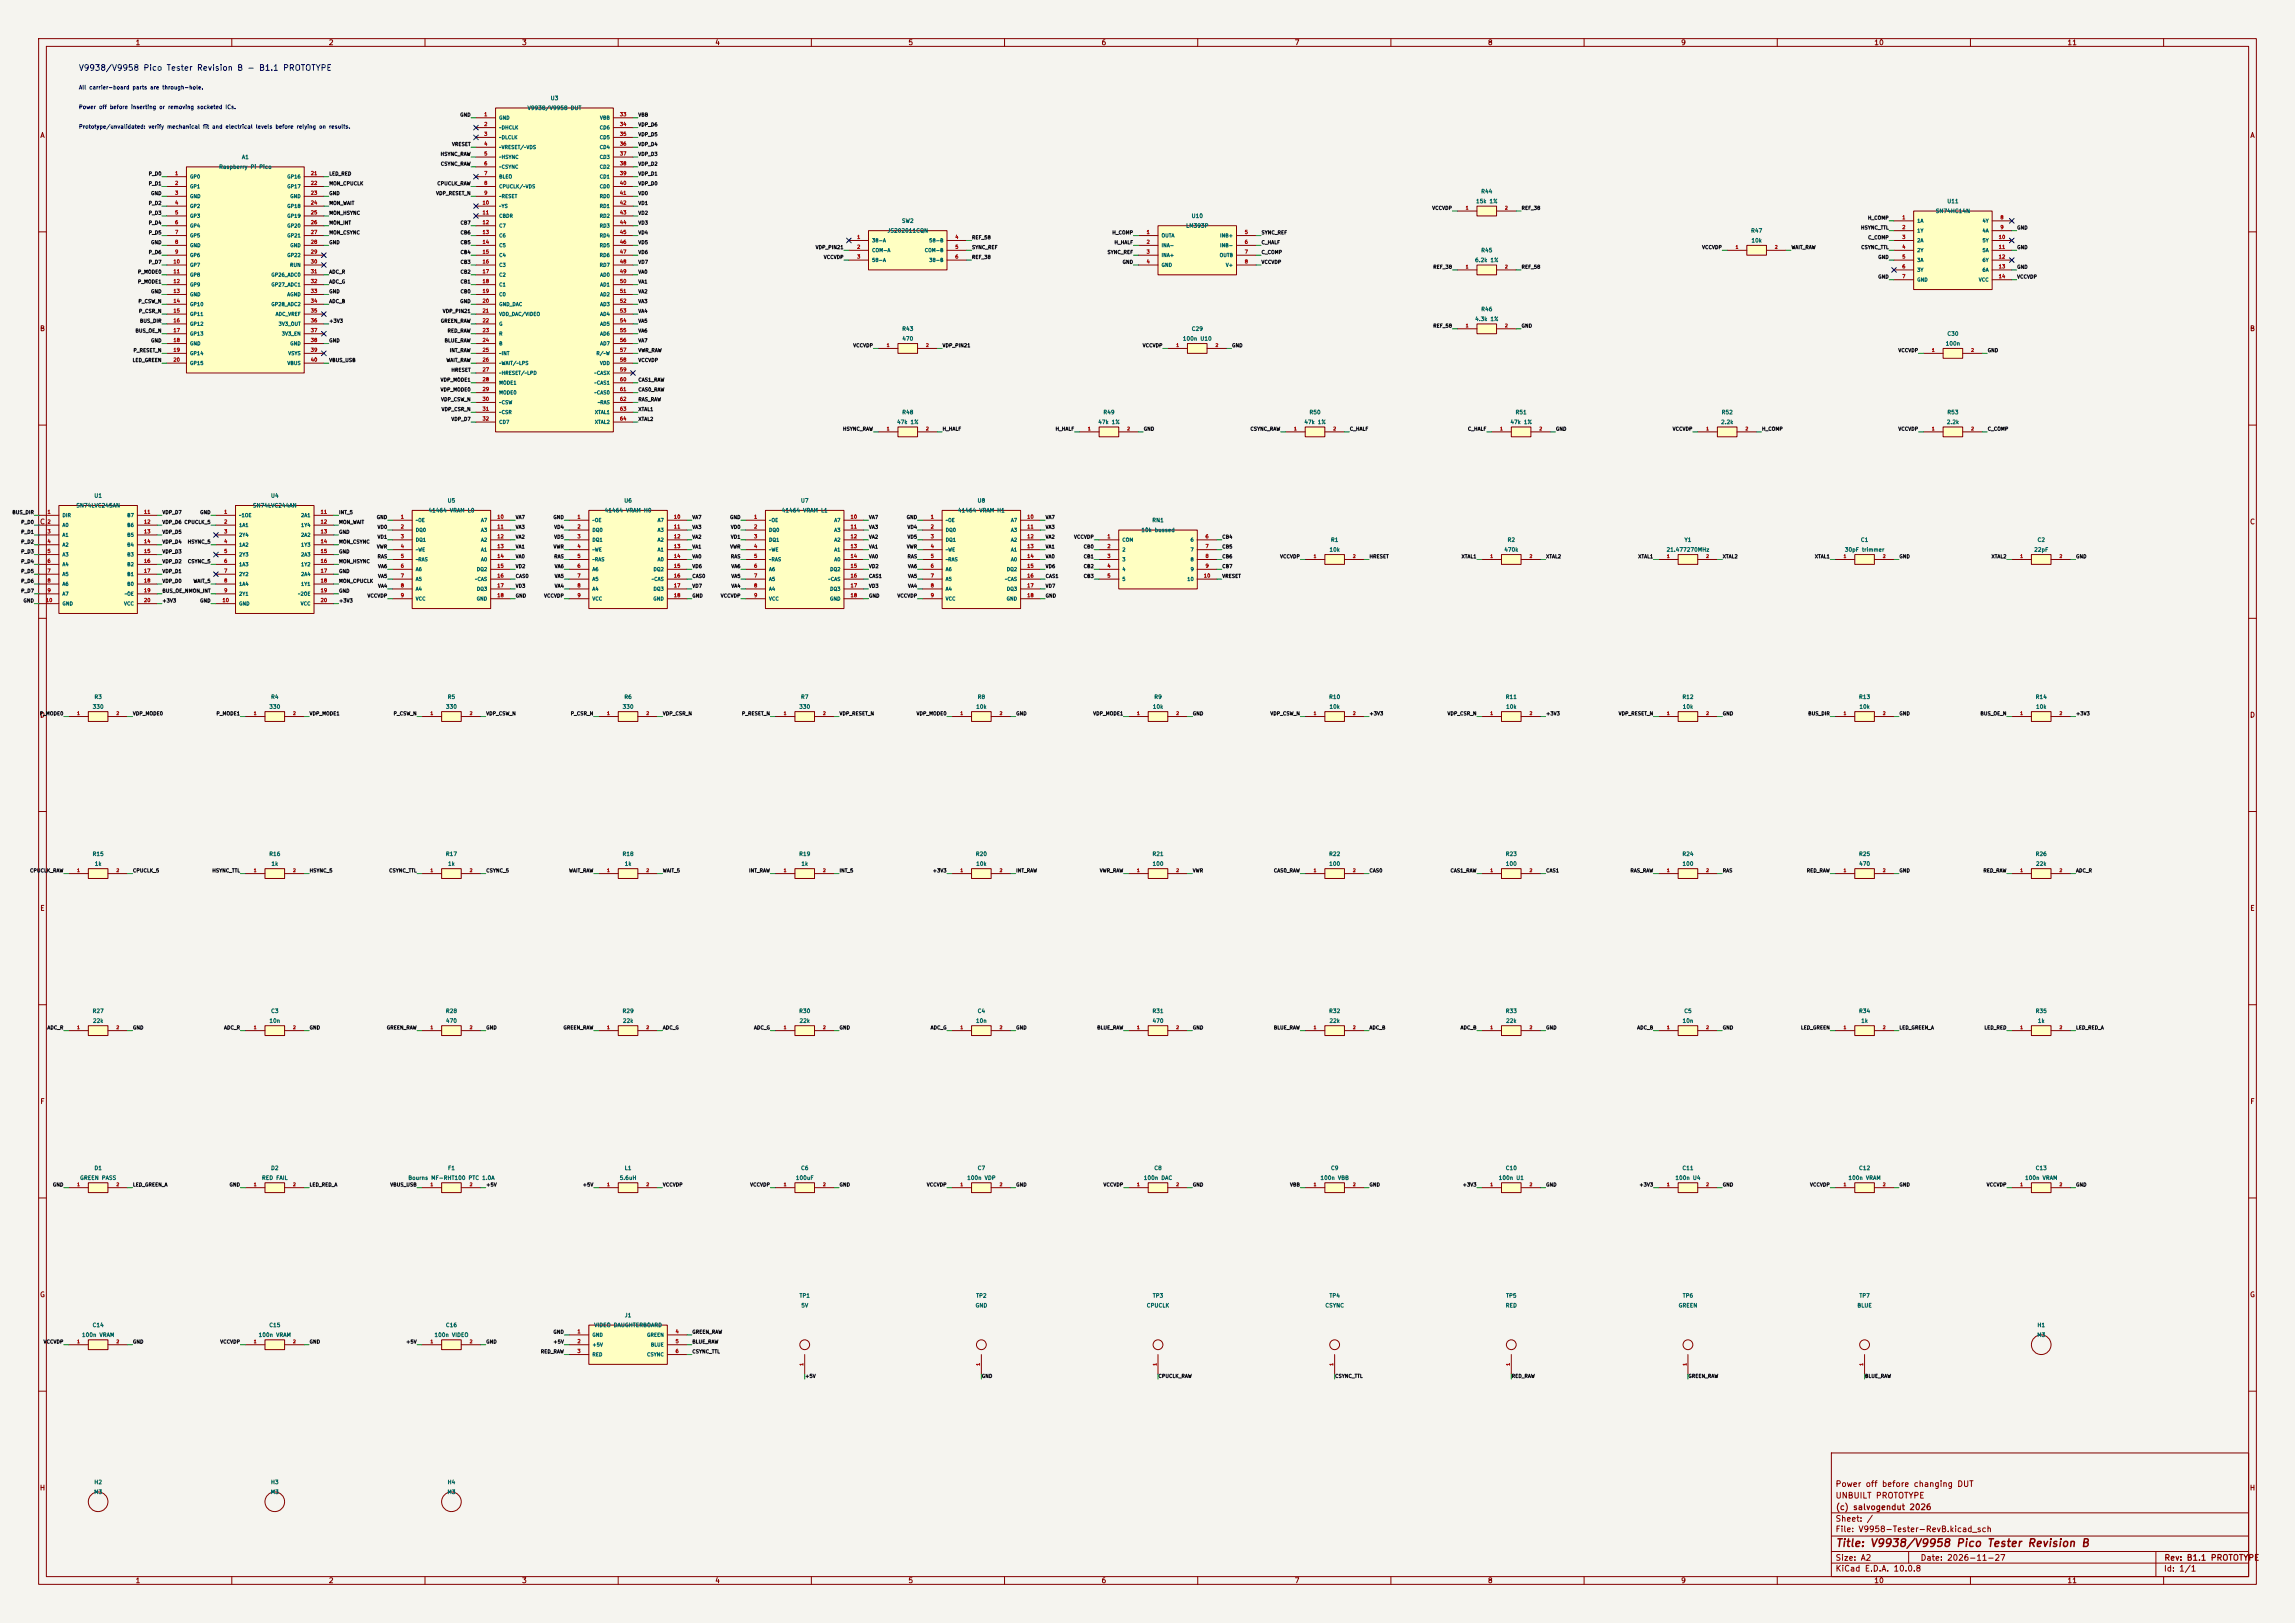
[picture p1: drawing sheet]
<svg xmlns="http://www.w3.org/2000/svg" width="594mm" height="420mm" viewBox="0 0 594 420" stroke-linecap="round" stroke-linejoin="round" font-family="sans-serif">
<defs><g id="words">
<text font-size="2" fill="#840000" x="475" y="400.8">Title: V9938/V9958 Pico Tester Revision B</text>
<text font-size="1.5" fill="#0000c2" x="20.3" y="18.7">V9938/V9958 Pico Tester Revision B - B1.1 PROTOTYPE</text>
<g font-size="1.5" fill="#840000">
<text x="475" y="388.1">UNBUILT PROTOTYPE</text>
<text x="475" y="385.1">Power off before changing DUT</text>
<text x="475" y="394.1">Sheet: /</text>
<text x="475.1" y="391.1">(c) salvogendut 2026</text>
<text x="475" y="396.8">File: V9958-Tester-RevB.kicad_sch</text>
<text x="475" y="407">KiCad E.D.A. 10.0.8</text>
<text x="475" y="404.2">Size: A2</text>
<text x="497" y="404.2">Date: 2026-11-27</text>
<text x="560" y="407">Id: 1/1</text>
<text x="560.1" y="404.2">Rev: B1.1 PROTOTYPE</text>
</g>
<g font-size="1.3" fill="#840000">
<text x="35" y="12">1</text>
<text x="85" y="12">2</text>
<text x="135" y="12">3</text>
<text x="185" y="12">4</text>
<text x="235" y="12">5</text>
<text x="285" y="12">6</text>
<text x="335" y="12">7</text>
<text x="385" y="12">8</text>
<text x="435" y="12">9</text>
<text x="485" y="12">10</text>
<text x="535" y="12">11</text>
<text x="10.3" y="36">A</text>
<text x="582.3" y="36">A</text>
<text x="10.2" y="86">B</text>
<text x="582.2" y="86">B</text>
<text x="10.2" y="136">C</text>
<text x="582.2" y="136">C</text>
<text x="10.2" y="186">D</text>
<text x="582.2" y="186">D</text>
<text x="10.3" y="236">E</text>
<text x="582.3" y="236">E</text>
<text x="10.3" y="286">F</text>
<text x="582.3" y="286">F</text>
<text x="10.2" y="336">G</text>
<text x="582.2" y="336">G</text>
<text x="10.2" y="386">H</text>
<text x="582.2" y="386">H</text>
<text x="35" y="410">1</text>
<text x="85" y="410">2</text>
<text x="135" y="410">3</text>
<text x="185" y="410">4</text>
<text x="235" y="410">5</text>
<text x="285" y="410">6</text>
<text x="335" y="410">7</text>
<text x="385" y="410">8</text>
<text x="435" y="410">9</text>
<text x="485" y="410">10</text>
<text x="535" y="410">11</text>
</g>
<g font-size="1" fill="#0000c2">
<text x="20.3" y="23.4">All carrier-board parts are through-hole.</text>
<text x="20.3" y="28.4">Power off before inserting or removing socketed ICs.</text>
<text x="20.3" y="33.5">Prototype/unvalidated: verify mechanical fit and electrical levels before relying on results.</text>
</g>
<g font-size="1" fill="#006464">
<text x="136.4" y="28.7">V9938/V9958 DUT</text>
<text x="142.4" y="26.2">U3</text>
<text x="62.5" y="41.4">A1</text>
<text x="56.6" y="43.9">Raspberry Pi Pico</text>
<text x="381.9" y="52.8">15k 1%</text>
<text x="383.3" y="50.3">R44</text>
<text x="503.9" y="52.8">U11</text>
<text x="233.3" y="57.9">SW2</text>
<text x="306.9" y="59.2">LM393P</text>
<text x="308.3" y="56.6">U10</text>
<text x="500.9" y="55.4">SN74HC14N</text>
<text x="229.6" y="60.4">JS202011CQN</text>
<text x="383.3" y="65.5">R45</text>
<text x="453.1" y="60.4">R47</text>
<text x="453.2" y="63">10k</text>
<text x="381.7" y="68.1">6.2k 1%</text>
<text x="381.7" y="83.3">4.3k 1%</text>
<text x="383.3" y="80.8">R46</text>
<text x="233.4" y="85.8">R43</text>
<text x="233.4" y="88.4">470</text>
<text x="306" y="88.4">100n U10</text>
<text x="308.3" y="85.8">C29</text>
<text x="503.5" y="89.7">100n</text>
<text x="503.9" y="87.1">C30</text>
<text x="233.4" y="107.4">R48</text>
<text x="285.5" y="107.4">R49</text>
<text x="338.8" y="107.4">R50</text>
<text x="392.1" y="107.4">R51</text>
<text x="445.5" y="107.4">R52</text>
<text x="503.9" y="107.4">R53</text>
<text x="232.1" y="110">47k 1%</text>
<text x="284.1" y="110">47k 1%</text>
<text x="337.5" y="110">47k 1%</text>
<text x="390.8" y="110">47k 1%</text>
<text x="445.3" y="110">2.2k</text>
<text x="503.8" y="110">2.2k</text>
<text x="19.6" y="131.6">SN74LVC245AN</text>
<text x="24.3" y="129">U1</text>
<text x="65.4" y="131.6">SN74LVC244AN</text>
<text x="70" y="129">U4</text>
<text x="115.7" y="130.3">U5</text>
<text x="161.5" y="130.3">U6</text>
<text x="207.2" y="130.3">U7</text>
<text x="252.9" y="130.3">U8</text>
<text x="110.8" y="132.8">41464 VRAM L0</text>
<text x="156.4" y="132.8">41464 VRAM H0</text>
<text x="202.2" y="132.8">41464 VRAM L1</text>
<text x="247.8" y="132.8">41464 VRAM H1</text>
<text x="295.3" y="137.9">10k bussed</text>
<text x="298.1" y="135.4">RN1</text>
<text x="344" y="143">10k</text>
<text x="344.4" y="140.5">R1</text>
<text x="389.2" y="143">470k</text>
<text x="390.1" y="140.5">R2</text>
<text x="431.2" y="143">21.477270MHz</text>
<text x="435.9" y="140.5">Y1</text>
<text x="477.4" y="143">30pF trimmer</text>
<text x="481.5" y="140.5">C1</text>
<text x="526.4" y="143">22pF</text>
<text x="527.2" y="140.5">C2</text>
<text x="23.9" y="183.6">330</text>
<text x="24.3" y="181.1">R3</text>
<text x="69.6" y="183.6">330</text>
<text x="70" y="181.1">R4</text>
<text x="115.3" y="183.6">330</text>
<text x="115.8" y="181.1">R5</text>
<text x="161" y="183.6">330</text>
<text x="161.5" y="181.1">R6</text>
<text x="206.8" y="183.6">330</text>
<text x="207.2" y="181.1">R7</text>
<text x="252.5" y="183.6">10k</text>
<text x="252.9" y="181.1">R8</text>
<text x="298.3" y="183.6">10k</text>
<text x="298.6" y="181.1">R9</text>
<text x="343.9" y="181.1">R10</text>
<text x="344" y="183.6">10k</text>
<text x="389.6" y="181.1">R11</text>
<text x="389.7" y="183.6">10k</text>
<text x="435.3" y="181.1">R12</text>
<text x="435.4" y="183.6">10k</text>
<text x="481" y="181.1">R13</text>
<text x="481.1" y="183.6">10k</text>
<text x="526.8" y="181.1">R14</text>
<text x="526.9" y="183.6">10k</text>
<text x="23.8" y="221.7">R15</text>
<text x="69.6" y="221.7">R16</text>
<text x="115.3" y="221.7">R17</text>
<text x="161" y="221.7">R18</text>
<text x="206.7" y="221.7">R19</text>
<text x="252.4" y="221.7">R20</text>
<text x="298.2" y="221.7">R21</text>
<text x="343.9" y="221.7">R22</text>
<text x="389.6" y="221.7">R23</text>
<text x="435.3" y="221.7">R24</text>
<text x="481" y="221.7">R25</text>
<text x="526.8" y="221.7">R26</text>
<text x="24.4" y="224.3">1k</text>
<text x="70.1" y="224.3">1k</text>
<text x="115.9" y="224.3">1k</text>
<text x="161.6" y="224.3">1k</text>
<text x="207.3" y="224.3">1k</text>
<text x="252.5" y="224.3">10k</text>
<text x="298.2" y="224.3">100</text>
<text x="343.9" y="224.3">100</text>
<text x="389.6" y="224.3">100</text>
<text x="435.4" y="224.3">100</text>
<text x="481.1" y="224.3">470</text>
<text x="526.9" y="224.3">22k</text>
<text x="23.8" y="262.4">R27</text>
<text x="70" y="262.4">C3</text>
<text x="115.3" y="262.4">R28</text>
<text x="161" y="262.4">R29</text>
<text x="206.7" y="262.4">R30</text>
<text x="252.9" y="262.4">C4</text>
<text x="298.2" y="262.4">R31</text>
<text x="343.9" y="262.4">R32</text>
<text x="389.6" y="262.4">R33</text>
<text x="435.8" y="262.4">C5</text>
<text x="481" y="262.4">R34</text>
<text x="526.8" y="262.4">R35</text>
<text x="23.9" y="264.9">22k</text>
<text x="69.6" y="264.9">10n</text>
<text x="115.3" y="264.9">470</text>
<text x="161.1" y="264.9">22k</text>
<text x="206.8" y="264.9">22k</text>
<text x="252.5" y="264.9">10n</text>
<text x="298.2" y="264.9">470</text>
<text x="344" y="264.9">22k</text>
<text x="389.7" y="264.9">22k</text>
<text x="435.4" y="264.9">10n</text>
<text x="481.6" y="264.9">1k</text>
<text x="527.3" y="264.9">1k</text>
<text x="20.6" y="305.6">GREEN PASS</text>
<text x="24.3" y="303">D1</text>
<text x="67.7" y="305.6">RED FAIL</text>
<text x="70" y="303">D2</text>
<text x="105.6" y="305.6">Bourns MF-RHT100 PTC 1.0A</text>
<text x="115.8" y="303">F1</text>
<text x="160.3" y="305.6">5.6uH</text>
<text x="161.6" y="303">L1</text>
<text x="205.9" y="305.6">100uF</text>
<text x="207.2" y="303">C6</text>
<text x="250.2" y="305.6">100n VDP</text>
<text x="252.9" y="303">C7</text>
<text x="295.9" y="305.6">100n DAC</text>
<text x="298.6" y="303">C8</text>
<text x="341.6" y="305.6">100n VBB</text>
<text x="344.4" y="303">C9</text>
<text x="387.8" y="305.6">100n U1</text>
<text x="389.6" y="303">C10</text>
<text x="433.5" y="305.6">100n U4</text>
<text x="435.3" y="303">C11</text>
<text x="478.3" y="305.6">100n VRAM</text>
<text x="481" y="303">C12</text>
<text x="524" y="305.6">100n VRAM</text>
<text x="526.8" y="303">C13</text>
<text x="161.6" y="341.1">J1</text>
<text x="206.8" y="336">TP1</text>
<text x="207.3" y="338.6">5V</text>
<text x="252.4" y="338.6">GND</text>
<text x="252.5" y="336">TP2</text>
<text x="296.7" y="338.6">CPUCLK</text>
<text x="298.3" y="336">TP3</text>
<text x="342.9" y="338.6">CSYNC</text>
<text x="344" y="336">TP4</text>
<text x="389.6" y="338.6">RED</text>
<text x="389.7" y="336">TP5</text>
<text x="434.4" y="338.6">GREEN</text>
<text x="435.4" y="336">TP6</text>
<text x="480.6" y="338.6">BLUE</text>
<text x="481.1" y="336">TP7</text>
<text x="21.1" y="346.2">100n VRAM</text>
<text x="23.8" y="343.7">C14</text>
<text x="66.8" y="346.2">100n VRAM</text>
<text x="69.6" y="343.7">C15</text>
<text x="112.3" y="346.2">100n VIDEO</text>
<text x="115.3" y="343.7">C16</text>
<text x="153.7" y="343.7">VIDEO DAUGHTERBOARD</text>
<text x="527.2" y="346.2">M3</text>
<text x="527.2" y="343.7">H1</text>
<text x="24.3" y="386.8">M3</text>
<text x="24.3" y="384.3">H2</text>
<text x="70" y="386.8">M3</text>
<text x="70" y="384.3">H3</text>
<text x="115.7" y="386.8">M3</text>
<text x="115.7" y="384.3">H4</text>
</g>
<g font-size=".9" fill="#0f0f0f">
<text x="119" y="30.4">GND</text>
<text x="165.1" y="35.5">VDP_D5</text>
<text x="165.1" y="32.9">VDP_D6</text>
<text x="165.1" y="30.4">VBB</text>
<text x="113.9" y="40.5">HSYNC_RAW</text>
<text x="116.9" y="38">VRESET</text>
<text x="165.1" y="40.5">VDP_D3</text>
<text x="165.1" y="38">VDP_D4</text>
<text x="38.4" y="45.6">P_D0</text>
<text x="85.1" y="45.6">LED_RED</text>
<text x="114" y="43.1">CSYNC_RAW</text>
<text x="165.1" y="45.6">VDP_D1</text>
<text x="165.1" y="43.1">VDP_D2</text>
<text x="38.4" y="48.2">P_D1</text>
<text x="38.4" y="53.2">P_D2</text>
<text x="39" y="50.7">GND</text>
<text x="85.1" y="48.2">MON_CPUCLK</text>
<text x="85.1" y="50.7">GND</text>
<text x="85.1" y="53.2">MON_WAIT</text>
<text x="112.8" y="50.7">VDP_RESET_N</text>
<text x="113.1" y="48.2">CPUCLK_RAW</text>
<text x="165.1" y="53.2">VD1</text>
<text x="165.1" y="50.7">VD0</text>
<text x="165.1" y="48.2">VDP_D0</text>
<text x="38.4" y="55.8">P_D3</text>
<text x="38.4" y="58.3">P_D4</text>
<text x="85.1" y="55.8">MON_HSYNC</text>
<text x="85.1" y="58.3">MON_INT</text>
<text x="119.1" y="58.3">CB7</text>
<text x="165.1" y="58.3">VD3</text>
<text x="165.1" y="55.8">VD2</text>
<text x="370.6" y="54.5">VCCVDP</text>
<text x="393.7" y="54.5">REF_38</text>
<text x="481.6" y="59.6">HSYNC_TTL</text>
<text x="483.4" y="57.1">H_COMP</text>
<text x="522" y="59.6">GND</text>
<text x="38.4" y="65.9">P_D6</text>
<text x="38.4" y="60.9">P_D5</text>
<text x="39" y="63.4">GND</text>
<text x="85.1" y="63.4">GND</text>
<text x="85.1" y="60.9">MON_CSYNC</text>
<text x="119.1" y="65.9">CB4</text>
<text x="119.1" y="63.4">CB5</text>
<text x="119.1" y="60.9">CB6</text>
<text x="165.1" y="63.4">VD5</text>
<text x="165.1" y="65.9">VD6</text>
<text x="165.1" y="60.9">VD4</text>
<text x="211" y="64.7">VDP_PIN21</text>
<text x="251.5" y="62.1">REF_58</text>
<text x="251.5" y="64.7">SYNC_REF</text>
<text x="286.5" y="65.9">SYNC_REF</text>
<text x="287.8" y="60.9">H_COMP</text>
<text x="288.3" y="63.4">H_HALF</text>
<text x="326.4" y="60.9">SYNC_REF</text>
<text x="326.4" y="65.9">C_COMP</text>
<text x="326.4" y="63.4">C_HALF</text>
<text x="440.4" y="64.7">VCCVDP</text>
<text x="463.6" y="64.7">WAIT_RAW</text>
<text x="481.6" y="64.7">CSYNC_TTL</text>
<text x="483.4" y="62.1">C_COMP</text>
<text x="522" y="64.7">GND</text>
<text x="35.6" y="71">P_MODE0</text>
<text x="38.4" y="68.5">P_D7</text>
<text x="85.1" y="71">ADC_R</text>
<text x="119.1" y="71">CB2</text>
<text x="119.1" y="68.5">CB3</text>
<text x="165.1" y="68.5">VD7</text>
<text x="165.1" y="71">VA0</text>
<text x="213.1" y="67.2">VCCVDP</text>
<text x="251.5" y="67.2">REF_38</text>
<text x="290.4" y="68.5">GND</text>
<text x="326.4" y="68.5">VCCVDP</text>
<text x="370.8" y="69.8">REF_38</text>
<text x="393.7" y="69.8">REF_58</text>
<text x="486" y="67.2">GND</text>
<text x="522" y="69.8">GND</text>
<text x="35.6" y="73.6">P_MODE1</text>
<text x="39" y="76.1">GND</text>
<text x="85.1" y="73.6">ADC_G</text>
<text x="85.1" y="76.1">GND</text>
<text x="119.1" y="76.1">CB0</text>
<text x="119.1" y="73.6">CB1</text>
<text x="165.1" y="73.6">VA1</text>
<text x="165.1" y="76.1">VA2</text>
<text x="486" y="72.3">GND</text>
<text x="522" y="72.3">VCCVDP</text>
<text x="35.7" y="78.6">P_CSW_N</text>
<text x="35.8" y="81.2">P_CSR_N</text>
<text x="36.1" y="83.7">BUS_DIR</text>
<text x="85.1" y="83.7">+3V3</text>
<text x="85.1" y="78.6">ADC_B</text>
<text x="114" y="83.7">GREEN_RAW</text>
<text x="114.5" y="81.2">VDP_PIN21</text>
<text x="119" y="78.6">GND</text>
<text x="165.1" y="83.7">VA5</text>
<text x="165.1" y="81.2">VA4</text>
<text x="165.1" y="78.6">VA3</text>
<text x="34.9" y="86.3">BUS_OE_N</text>
<text x="39" y="88.8">GND</text>
<text x="85.1" y="88.8">GND</text>
<text x="115" y="88.8">BLUE_RAW</text>
<text x="115.7" y="86.3">RED_RAW</text>
<text x="165.1" y="88.8">VA7</text>
<text x="165.1" y="86.3">VA6</text>
<text x="370.8" y="85">REF_58</text>
<text x="393.7" y="85">GND</text>
<text x="34.2" y="93.9">LED_GREEN</text>
<text x="34.4" y="91.3">P_RESET_N</text>
<text x="85.1" y="93.9">VBUS_USB</text>
<text x="115.4" y="93.9">WAIT_RAW</text>
<text x="116.3" y="91.3">INT_RAW</text>
<text x="165.1" y="93.9">VCCVDP</text>
<text x="165.1" y="91.3">VWR_RAW</text>
<text x="220.7" y="90.1">VCCVDP</text>
<text x="243.9" y="90.1">VDP_PIN21</text>
<text x="295.7" y="90.1">VCCVDP</text>
<text x="318.8" y="90.1">GND</text>
<text x="491.2" y="91.3">VCCVDP</text>
<text x="514.4" y="91.3">GND</text>
<text x="113.9" y="99">VDP_MODE1</text>
<text x="113.9" y="101.5">VDP_MODE0</text>
<text x="116.7" y="96.4">HRESET</text>
<text x="165.1" y="101.5">CAS0_RAW</text>
<text x="165.1" y="99">CAS1_RAW</text>
<text x="114.1" y="104">VDP_CSW_N</text>
<text x="114.2" y="106.6">VDP_CSR_N</text>
<text x="165.1" y="104">RAS_RAW</text>
<text x="165.1" y="106.6">XTAL1</text>
<text x="116.7" y="109.1">VDP_D7</text>
<text x="165.1" y="109.1">XTAL2</text>
<text x="218.1" y="111.7">HSYNC_RAW</text>
<text x="243.9" y="111.7">H_HALF</text>
<text x="273.1" y="111.7">H_HALF</text>
<text x="295.9" y="111.7">GND</text>
<text x="323.5" y="111.7">CSYNC_RAW</text>
<text x="349.3" y="111.7">C_HALF</text>
<text x="379.8" y="111.7">C_HALF</text>
<text x="402.6" y="111.7">GND</text>
<text x="432.8" y="111.7">VCCVDP</text>
<text x="455.9" y="111.7">H_COMP</text>
<text x="491.2" y="111.7">VCCVDP</text>
<text x="514.4" y="111.7">C_COMP</text>
<text x="3.1" y="133.3">BUS_DIR</text>
<text x="5.4" y="135.8">P_D0</text>
<text x="41.9" y="133.3">VDP_D7</text>
<text x="41.9" y="135.8">VDP_D6 CPUCLK_5</text>
<text x="51.7" y="133.3">GND</text>
<text x="87.6" y="133.3">INT_5</text>
<text x="87.6" y="135.8">MON_WAIT</text>
<text x="97.4" y="134.5">GND</text>
<text x="97.6" y="137.1">VD0</text>
<text x="133.4" y="137.1">VA3</text>
<text x="133.4" y="134.5">VA7</text>
<text x="143.1" y="134.5">GND</text>
<text x="143.3" y="137.1">VD4</text>
<text x="179.1" y="134.5">VA7</text>
<text x="179.1" y="137.1">VA3</text>
<text x="188.8" y="134.5">GND</text>
<text x="189.1" y="137.1">VD0</text>
<text x="224.8" y="134.5">VA7</text>
<text x="224.8" y="137.1">VA3</text>
<text x="234.6" y="134.5">GND</text>
<text x="234.8" y="137.1">VD4</text>
<text x="270.5" y="137.1">VA3</text>
<text x="270.5" y="134.5">VA7</text>
<text x="5.4" y="138.3">P_D1</text>
<text x="5.4" y="140.9">P_D2</text>
<text x="5.4" y="143.4">P_D3</text>
<text x="41.9" y="140.9">VDP_D4</text>
<text x="41.9" y="143.4">VDP_D3</text>
<text x="41.9" y="138.3">VDP_D5</text>
<text x="48.5" y="140.9">HSYNC_5</text>
<text x="87.6" y="138.3">GND</text>
<text x="87.6" y="140.9">MON_CSYNC</text>
<text x="87.6" y="143.4">GND</text>
<text x="97.4" y="142.1">VWR</text>
<text x="97.6" y="139.6">VD1</text>
<text x="133.4" y="142.1">VA1</text>
<text x="133.4" y="139.6">VA2</text>
<text x="143.2" y="142.1">VWR</text>
<text x="143.3" y="139.6">VD5</text>
<text x="179.1" y="139.6">VA2</text>
<text x="179.1" y="142.1">VA1</text>
<text x="188.9" y="142.1">VWR</text>
<text x="189.1" y="139.6">VD1</text>
<text x="224.8" y="139.6">VA2</text>
<text x="224.8" y="142.1">VA1</text>
<text x="234.6" y="142.1">VWR</text>
<text x="234.8" y="139.6">VD5</text>
<text x="270.5" y="139.6">VA2</text>
<text x="270.5" y="142.1">VA1</text>
<text x="277.9" y="139.6">VCCVDP</text>
<text x="280.4" y="142.1">CB0</text>
<text x="316.2" y="142.1">CB5</text>
<text x="316.2" y="139.6">CB4</text>
<text x="5.4" y="148.5">P_D5</text>
<text x="5.4" y="146">P_D4</text>
<text x="41.9" y="148.5">VDP_D1</text>
<text x="41.9" y="146">VDP_D2</text>
<text x="48.5" y="146">CSYNC_5</text>
<text x="87.6" y="146">MON_HSYNC</text>
<text x="87.6" y="148.5">GND</text>
<text x="97.6" y="144.7">RAS</text>
<text x="97.7" y="149.8">VA5</text>
<text x="97.7" y="147.2">VA6</text>
<text x="133.4" y="149.8">CAS0</text>
<text x="133.4" y="147.2">VD2</text>
<text x="133.4" y="144.7">VA0</text>
<text x="143.3" y="144.7">RAS</text>
<text x="143.5" y="147.2">VA6</text>
<text x="143.5" y="149.8">VA5</text>
<text x="179.1" y="149.8">CAS0</text>
<text x="179.1" y="144.7">VA0</text>
<text x="179.1" y="147.2">VD6</text>
<text x="189.1" y="144.7">RAS</text>
<text x="189.2" y="149.8">VA5</text>
<text x="189.2" y="147.2">VA6</text>
<text x="224.8" y="149.8">CAS1</text>
<text x="224.8" y="147.2">VD2</text>
<text x="224.8" y="144.7">VA0</text>
<text x="234.8" y="144.7">RAS</text>
<text x="234.9" y="147.2">VA6</text>
<text x="234.9" y="149.8">VA5</text>
<text x="270.5" y="147.2">VD6</text>
<text x="270.5" y="144.7">VA0</text>
<text x="270.5" y="149.8">CAS1</text>
<text x="280.4" y="144.7">CB1</text>
<text x="280.4" y="147.2">CB2</text>
<text x="280.4" y="149.8">CB3</text>
<text x="316.2" y="149.8">VRESET</text>
<text x="316.2" y="147.2">CB7</text>
<text x="316.2" y="144.7">CB6</text>
<text x="331.2" y="144.7">VCCVDP</text>
<text x="354.3" y="144.7">HRESET</text>
<text x="378.2" y="144.7">XTAL1</text>
<text x="400.1" y="144.7">XTAL2</text>
<text x="423.9" y="144.7">XTAL1</text>
<text x="445.8" y="144.7">XTAL2</text>
<text x="469.6" y="144.7">XTAL1</text>
<text x="491.5" y="144.7">GND</text>
<text x="515.3" y="144.7">XTAL2</text>
<text x="537.2" y="144.7">GND</text>
<text x="5.4" y="151">P_D6</text>
<text x="5.4" y="153.6">P_D7</text>
<text x="41.9" y="153.6">BUS_OE_NMON_INT</text>
<text x="41.9" y="151">VDP_D0</text>
<text x="50" y="151">WAIT_5</text>
<text x="87.6" y="151">MON_CPUCLK</text>
<text x="87.6" y="153.6">GND</text>
<text x="95" y="154.8">VCCVDP</text>
<text x="97.7" y="152.3">VA4</text>
<text x="133.4" y="152.3">VD3</text>
<text x="133.4" y="154.8">GND</text>
<text x="140.7" y="154.8">VCCVDP</text>
<text x="143.5" y="152.3">VA4</text>
<text x="179.1" y="154.8">GND</text>
<text x="179.1" y="152.3">VD7</text>
<text x="186.4" y="154.8">VCCVDP</text>
<text x="189.2" y="152.3">VA4</text>
<text x="224.8" y="152.3">VD3</text>
<text x="224.8" y="154.8">GND</text>
<text x="232.2" y="154.8">VCCVDP</text>
<text x="234.9" y="152.3">VA4</text>
<text x="270.5" y="152.3">VD7</text>
<text x="270.5" y="154.8">GND</text>
<text x="6" y="156.1">GND</text>
<text x="41.9" y="156.1">+3V3</text>
<text x="51.7" y="156.1">GND</text>
<text x="87.6" y="156.1">+3V3</text>
<text x="10.2" y="185.3">P_MODE0</text>
<text x="34.3" y="185.3">VDP_MODE0</text>
<text x="55.9" y="185.3">P_MODE1</text>
<text x="80" y="185.3">VDP_MODE1</text>
<text x="101.8" y="185.3">P_CSW_N</text>
<text x="125.7" y="185.3">VDP_CSW_N</text>
<text x="147.6" y="185.3">P_CSR_N</text>
<text x="171.5" y="185.3">VDP_CSR_N</text>
<text x="191.9" y="185.3">P_RESET_N</text>
<text x="217.2" y="185.3">VDP_RESET_N</text>
<text x="237.1" y="185.3">VDP_MODE0</text>
<text x="262.9" y="185.3">GND</text>
<text x="282.8" y="185.3">VDP_MODE1</text>
<text x="308.6" y="185.3">GND</text>
<text x="328.7" y="185.3">VDP_CSW_N</text>
<text x="354.3" y="185.3">+3V3</text>
<text x="374.5" y="185.3">VDP_CSR_N</text>
<text x="400.1" y="185.3">+3V3</text>
<text x="418.8" y="185.3">VDP_RESET_N</text>
<text x="445.8" y="185.3">GND</text>
<text x="467.9" y="185.3">BUS_DIR</text>
<text x="491.5" y="185.3">GND</text>
<text x="512.5" y="185.3">BUS_OE_N</text>
<text x="537.2" y="185.3">+3V3</text>
<text x="7.7" y="226">CPUCLK_RAW</text>
<text x="34.3" y="226">CPUCLK_5</text>
<text x="54.8" y="226">HSYNC_TTL</text>
<text x="80" y="226">HSYNC_5</text>
<text x="100.6" y="226">CSYNC_TTL</text>
<text x="125.7" y="226">CSYNC_5</text>
<text x="147.2" y="226">WAIT_RAW</text>
<text x="171.5" y="226">WAIT_5</text>
<text x="193.8" y="226">INT_RAW</text>
<text x="217.2" y="226">INT_5</text>
<text x="241.3" y="226">+3V3</text>
<text x="262.9" y="226">INT_RAW</text>
<text x="284.6" y="226">VWR_RAW</text>
<text x="308.6" y="226">VWR</text>
<text x="329.6" y="226">CAS0_RAW</text>
<text x="354.3" y="226">CAS0</text>
<text x="375.3" y="226">CAS1_RAW</text>
<text x="400.1" y="226">CAS1</text>
<text x="421.9" y="226">RAS_RAW</text>
<text x="445.8" y="226">RAS</text>
<text x="467.5" y="226">RED_RAW</text>
<text x="491.5" y="226">GND</text>
<text x="513.2" y="226">RED_RAW</text>
<text x="537.2" y="226">ADC_R</text>
<text x="12.2" y="266.6">ADC_R</text>
<text x="34.3" y="266.6">GND</text>
<text x="57.9" y="266.6">ADC_R</text>
<text x="80" y="266.6">GND</text>
<text x="100" y="266.6">GREEN_RAW</text>
<text x="125.7" y="266.6">GND</text>
<text x="145.7" y="266.6">GREEN_RAW</text>
<text x="171.5" y="266.6">ADC_G</text>
<text x="195" y="266.6">ADC_G</text>
<text x="217.2" y="266.6">GND</text>
<text x="240.8" y="266.6">ADC_G</text>
<text x="262.9" y="266.6">GND</text>
<text x="283.9" y="266.6">BLUE_RAW</text>
<text x="308.6" y="266.6">GND</text>
<text x="329.6" y="266.6">BLUE_RAW</text>
<text x="354.3" y="266.6">ADC_B</text>
<text x="377.9" y="266.6">ADC_B</text>
<text x="400.1" y="266.6">GND</text>
<text x="423.6" y="266.6">ADC_B</text>
<text x="445.8" y="266.6">GND</text>
<text x="466" y="266.6">LED_GREEN</text>
<text x="491.5" y="266.6">LED_GREEN_A</text>
<text x="513.5" y="266.6">LED_RED</text>
<text x="537.2" y="266.6">LED_RED_A</text>
<text x="13.6" y="307.2">GND</text>
<text x="34.3" y="307.2">LED_GREEN_A</text>
<text x="59.3" y="307.2">GND</text>
<text x="80" y="307.2">LED_RED_A</text>
<text x="100.9" y="307.2">VBUS_USB</text>
<text x="125.7" y="307.2">+5V</text>
<text x="150.7" y="307.2">+5V</text>
<text x="171.5" y="307.2">VCCVDP</text>
<text x="194.1" y="307.2">VCCVDP</text>
<text x="217.2" y="307.2">GND</text>
<text x="239.8" y="307.2">VCCVDP</text>
<text x="262.9" y="307.2">GND</text>
<text x="285.5" y="307.2">VCCVDP</text>
<text x="308.6" y="307.2">GND</text>
<text x="333.8" y="307.2">VBB</text>
<text x="354.3" y="307.2">GND</text>
<text x="378.5" y="307.2">+3V3</text>
<text x="400.1" y="307.2">GND</text>
<text x="424.2" y="307.2">+3V3</text>
<text x="445.8" y="307.2">GND</text>
<text x="468.4" y="307.2">VCCVDP</text>
<text x="491.5" y="307.2">GND</text>
<text x="514.1" y="307.2">VCCVDP</text>
<text x="537.2" y="307.2">GND</text>
<text x="11.2" y="347.9">VCCVDP</text>
<text x="34.3" y="347.9">GND</text>
<text x="56.9" y="347.9">VCCVDP</text>
<text x="80" y="347.9">GND</text>
<text x="105" y="347.9">+5V</text>
<text x="125.7" y="347.9">GND</text>
<text x="143.1" y="345.3">GND</text>
<text x="143.1" y="347.9">+5V</text>
<text x="179.1" y="345.3">GREEN_RAW</text>
<text x="179.1" y="347.9">BLUE_RAW</text>
<text x="139.9" y="350.4">RED_RAW</text>
<text x="179.1" y="350.4">CSYNC_TTL</text>
<text x="208.3" y="356.8">+5V</text>
<text x="254" y="356.8">GND</text>
<text x="299.7" y="356.8">CPUCLK_RAW</text>
<text x="345.5" y="356.8">CSYNC_TTL</text>
<text x="391.2" y="356.8">RED_RAW</text>
<text x="436.9" y="356.8">GREEN_RAW</text>
<text x="482.6" y="356.8">BLUE_RAW</text>
</g>
<g font-size=".9" fill="#a90000">
<text x="125.2" y="30.3">1</text>
<text x="125.2" y="32.8">2</text>
<text x="125.2" y="35.4">3</text>
<text x="160.3" y="30.3">33</text>
<text x="160.3" y="32.8">34</text>
<text x="160.3" y="35.4">35</text>
<text x="125.2" y="37.9">4</text>
<text x="125.2" y="40.4">5</text>
<text x="160.3" y="37.9">36</text>
<text x="160.3" y="40.4">37</text>
<text x="45.2" y="45.5">1</text>
<text x="80.3" y="45.5">21</text>
<text x="125.2" y="43">6</text>
<text x="125.2" y="45.5">7</text>
<text x="160.3" y="43">38</text>
<text x="160.3" y="45.5">39</text>
<text x="45.2" y="48.1">2</text>
<text x="45.2" y="50.6">3</text>
<text x="45.2" y="53.1">4</text>
<text x="80.3" y="48.1">22</text>
<text x="80.3" y="50.6">23</text>
<text x="80.3" y="53.1">24</text>
<text x="124.8" y="53.1">10</text>
<text x="125.2" y="48.1">8</text>
<text x="125.2" y="50.6">9</text>
<text x="160.3" y="48.1">40</text>
<text x="160.3" y="50.6">41</text>
<text x="160.3" y="53.1">42</text>
<text x="45.2" y="55.7">5</text>
<text x="45.2" y="58.2">6</text>
<text x="80.3" y="55.7">25</text>
<text x="80.3" y="58.2">26</text>
<text x="124.8" y="55.7">11</text>
<text x="124.8" y="58.2">12</text>
<text x="160.3" y="55.7">43</text>
<text x="160.3" y="58.2">44</text>
<text x="492.2" y="56.9">1</text>
<text x="492.2" y="59.5">2</text>
<text x="517.6" y="56.9">8</text>
<text x="517.6" y="59.5">9</text>
<text x="45.2" y="60.8">7</text>
<text x="45.2" y="63.3">8</text>
<text x="45.2" y="65.8">9</text>
<text x="80.3" y="60.8">27</text>
<text x="80.3" y="63.3">28</text>
<text x="80.3" y="65.8">29</text>
<text x="124.8" y="60.8">13</text>
<text x="124.8" y="63.3">14</text>
<text x="124.8" y="65.8">15</text>
<text x="160.3" y="60.8">45</text>
<text x="160.3" y="63.3">46</text>
<text x="160.3" y="65.8">47</text>
<text x="221.7" y="62">1</text>
<text x="221.7" y="64.6">2</text>
<text x="247.1" y="62">4</text>
<text x="247.1" y="64.6">5</text>
<text x="296.7" y="60.8">1</text>
<text x="296.7" y="63.3">2</text>
<text x="296.7" y="65.8">3</text>
<text x="322.1" y="60.8">5</text>
<text x="322.1" y="63.3">6</text>
<text x="322.1" y="65.8">7</text>
<text x="492.2" y="62">3</text>
<text x="492.2" y="64.6">4</text>
<text x="517.2" y="62">10</text>
<text x="517.2" y="64.6">11</text>
<text x="44.8" y="68.4">10</text>
<text x="44.8" y="70.9">11</text>
<text x="80.3" y="68.4">30</text>
<text x="80.3" y="70.9">31</text>
<text x="124.8" y="68.4">16</text>
<text x="124.8" y="70.9">17</text>
<text x="160.3" y="68.4">48</text>
<text x="160.3" y="70.9">49</text>
<text x="221.7" y="67.1">3</text>
<text x="247.1" y="67.1">6</text>
<text x="296.7" y="68.4">4</text>
<text x="322.1" y="68.4">8</text>
<text x="492.2" y="67.1">5</text>
<text x="492.2" y="69.6">6</text>
<text x="517.2" y="67.1">12</text>
<text x="517.2" y="69.6">13</text>
<text x="44.8" y="73.5">12</text>
<text x="44.8" y="76">13</text>
<text x="80.3" y="73.5">32</text>
<text x="80.3" y="76">33</text>
<text x="124.8" y="73.5">18</text>
<text x="124.8" y="76">19</text>
<text x="160.3" y="73.5">50</text>
<text x="160.3" y="76">51</text>
<text x="492.2" y="72.2">7</text>
<text x="517.2" y="72.2">14</text>
<text x="44.8" y="78.5">14</text>
<text x="44.8" y="81.1">15</text>
<text x="44.8" y="83.6">16</text>
<text x="80.3" y="78.5">34</text>
<text x="80.3" y="81.1">35</text>
<text x="80.3" y="83.6">36</text>
<text x="124.8" y="78.5">20</text>
<text x="124.8" y="81.1">21</text>
<text x="124.8" y="83.6">22</text>
<text x="160.3" y="78.5">52</text>
<text x="160.3" y="81.1">53</text>
<text x="160.3" y="83.6">54</text>
<text x="44.8" y="86.2">17</text>
<text x="44.8" y="88.7">18</text>
<text x="80.3" y="86.2">37</text>
<text x="80.3" y="88.7">38</text>
<text x="124.8" y="86.2">23</text>
<text x="124.8" y="88.7">24</text>
<text x="160.3" y="86.2">55</text>
<text x="160.3" y="88.7">56</text>
<text x="44.8" y="91.2">19</text>
<text x="44.8" y="93.8">20</text>
<text x="80.3" y="91.2">39</text>
<text x="80.3" y="93.8">40</text>
<text x="124.8" y="91.2">25</text>
<text x="124.8" y="93.8">26</text>
<text x="160.3" y="91.2">57</text>
<text x="160.3" y="93.8">58</text>
<text x="124.8" y="96.3">27</text>
<text x="124.8" y="98.9">28</text>
<text x="124.8" y="101.4">29</text>
<text x="160.3" y="96.3">59</text>
<text x="160.3" y="98.9">60</text>
<text x="160.3" y="101.4">61</text>
<text x="124.8" y="103.9">30</text>
<text x="124.8" y="106.5">31</text>
<text x="160.3" y="103.9">62</text>
<text x="160.3" y="106.5">63</text>
<text x="124.8" y="109">32</text>
<text x="160.3" y="109">64</text>
<text x="12.2" y="133.1">1</text>
<text x="12.2" y="135.7">2</text>
<text x="37.2" y="133.1">11</text>
<text x="37.2" y="135.7">12</text>
<text x="57.9" y="133.1">1</text>
<text x="57.9" y="135.7">2</text>
<text x="82.9" y="133.1">11</text>
<text x="82.9" y="135.7">12</text>
<text x="103.6" y="134.4">1</text>
<text x="103.6" y="137">2</text>
<text x="128.6" y="134.4">10</text>
<text x="128.6" y="137">11</text>
<text x="149.3" y="134.4">1</text>
<text x="149.3" y="137">2</text>
<text x="174.3" y="134.4">10</text>
<text x="174.3" y="137">11</text>
<text x="195.1" y="134.4">1</text>
<text x="195.1" y="137">2</text>
<text x="220" y="134.4">10</text>
<text x="220" y="137">11</text>
<text x="240.8" y="134.4">1</text>
<text x="240.8" y="137">2</text>
<text x="265.8" y="134.4">10</text>
<text x="265.8" y="137">11</text>
<text x="12.2" y="138.2">3</text>
<text x="12.2" y="140.8">4</text>
<text x="12.2" y="143.3">5</text>
<text x="37.2" y="138.2">13</text>
<text x="37.2" y="140.8">14</text>
<text x="37.2" y="143.3">15</text>
<text x="57.9" y="138.2">3</text>
<text x="57.9" y="140.8">4</text>
<text x="57.9" y="143.3">5</text>
<text x="82.9" y="138.2">13</text>
<text x="82.9" y="140.8">14</text>
<text x="82.9" y="143.3">15</text>
<text x="103.6" y="139.5">3</text>
<text x="103.6" y="142">4</text>
<text x="128.6" y="139.5">12</text>
<text x="128.6" y="142">13</text>
<text x="149.3" y="139.5">3</text>
<text x="149.3" y="142">4</text>
<text x="174.3" y="139.5">12</text>
<text x="174.3" y="142">13</text>
<text x="195.1" y="139.5">3</text>
<text x="195.1" y="142">4</text>
<text x="220" y="139.5">12</text>
<text x="220" y="142">13</text>
<text x="240.8" y="139.5">3</text>
<text x="240.8" y="142">4</text>
<text x="265.8" y="139.5">12</text>
<text x="265.8" y="142">13</text>
<text x="286.5" y="139.5">1</text>
<text x="286.5" y="142">2</text>
<text x="311.9" y="139.5">6</text>
<text x="311.9" y="142">7</text>
<text x="12.2" y="145.8">6</text>
<text x="12.2" y="148.4">7</text>
<text x="37.2" y="145.8">16</text>
<text x="37.2" y="148.4">17</text>
<text x="57.9" y="145.8">6</text>
<text x="57.9" y="148.4">7</text>
<text x="82.9" y="145.8">16</text>
<text x="82.9" y="148.4">17</text>
<text x="103.6" y="144.6">5</text>
<text x="103.6" y="147.1">6</text>
<text x="103.6" y="149.7">7</text>
<text x="128.6" y="144.6">14</text>
<text x="128.6" y="147.1">15</text>
<text x="128.6" y="149.7">16</text>
<text x="149.3" y="144.6">5</text>
<text x="149.3" y="147.1">6</text>
<text x="149.3" y="149.7">7</text>
<text x="174.3" y="144.6">14</text>
<text x="174.3" y="147.1">15</text>
<text x="174.3" y="149.7">16</text>
<text x="195.1" y="144.6">5</text>
<text x="195.1" y="147.1">6</text>
<text x="195.1" y="149.7">7</text>
<text x="220" y="144.6">14</text>
<text x="220" y="147.1">15</text>
<text x="220" y="149.7">16</text>
<text x="240.8" y="144.6">5</text>
<text x="240.8" y="147.1">6</text>
<text x="240.8" y="149.7">7</text>
<text x="265.8" y="144.6">14</text>
<text x="265.8" y="147.1">15</text>
<text x="265.8" y="149.7">16</text>
<text x="286.5" y="144.6">3</text>
<text x="286.5" y="147.1">4</text>
<text x="286.5" y="149.7">5</text>
<text x="311.5" y="149.7">10</text>
<text x="311.9" y="144.6">8</text>
<text x="311.9" y="147.1">9</text>
<text x="12.2" y="150.9">8</text>
<text x="12.2" y="153.5">9</text>
<text x="37.2" y="150.9">18</text>
<text x="37.2" y="153.5">19</text>
<text x="57.9" y="150.9">8</text>
<text x="57.9" y="153.5">9</text>
<text x="82.9" y="150.9">18</text>
<text x="82.9" y="153.5">19</text>
<text x="103.6" y="152.2">8</text>
<text x="103.6" y="154.7">9</text>
<text x="128.6" y="152.2">17</text>
<text x="128.6" y="154.7">18</text>
<text x="149.3" y="152.2">8</text>
<text x="149.3" y="154.7">9</text>
<text x="174.3" y="152.2">17</text>
<text x="174.3" y="154.7">18</text>
<text x="195.1" y="152.2">8</text>
<text x="195.1" y="154.7">9</text>
<text x="220" y="152.2">17</text>
<text x="220" y="154.7">18</text>
<text x="240.8" y="152.2">8</text>
<text x="240.8" y="154.7">9</text>
<text x="265.8" y="152.2">17</text>
<text x="265.8" y="154.7">18</text>
<text x="11.8" y="156">10</text>
<text x="37.2" y="156">20</text>
<text x="57.5" y="156">10</text>
<text x="82.9" y="156">20</text>
<text x="149.3" y="345.2">1</text>
<text x="149.3" y="347.8">2</text>
<text x="174.7" y="345.2">4</text>
<text x="174.7" y="347.8">5</text>
<text x="149.3" y="350.3">3</text>
<text x="174.7" y="350.3">6</text>
</g>
<g font-size=".9" fill="#006464">
<text x="129.1" y="31.2">GND</text>
<text x="129.1" y="33.7">~DHCLK</text>
<text x="155.1" y="33.7">CD6</text>
<text x="155.2" y="31.2">VBB</text>
<text x="129.1" y="36.2">~DLCLK</text>
<text x="129.1" y="38.8">~VRESET/~VDS</text>
<text x="129.1" y="41.3">~HSYNC</text>
<text x="155.1" y="36.2">CD5</text>
<text x="155.1" y="38.8">CD4</text>
<text x="155.1" y="41.3">CD3</text>
<text x="49.1" y="46.4">GP0</text>
<text x="74.2" y="46.4">GP16</text>
<text x="129.1" y="43.9">~CSYNC</text>
<text x="129.1" y="46.4">BLEO</text>
<text x="155.1" y="43.9">CD2</text>
<text x="155.1" y="46.4">CD1</text>
<text x="49.1" y="48.9">GP1</text>
<text x="49.1" y="51.5">GND</text>
<text x="74.2" y="48.9">GP17</text>
<text x="75" y="51.5">GND</text>
<text x="129.1" y="48.9">CPUCLK/~VDS</text>
<text x="129.1" y="51.5">~RESET</text>
<text x="155.1" y="48.9">CD0</text>
<text x="155.1" y="51.5">RD0</text>
<text x="49.1" y="54">GP2</text>
<text x="49.1" y="56.6">GP3</text>
<text x="49.1" y="59.1">GP4</text>
<text x="74.2" y="54">GP18</text>
<text x="74.2" y="56.6">GP19</text>
<text x="74.2" y="59.1">GP20</text>
<text x="129.1" y="54">~YS</text>
<text x="129.1" y="56.6">CBDR</text>
<text x="129.1" y="59.1">C7</text>
<text x="155.1" y="54">RD1</text>
<text x="155.1" y="56.6">RD2</text>
<text x="155.1" y="59.1">RD3</text>
<text x="496.1" y="57.8">1A</text>
<text x="513" y="57.8">4Y</text>
<text x="49.1" y="61.6">GP5</text>
<text x="49.1" y="64.2">GND</text>
<text x="74.2" y="61.6">GP21</text>
<text x="75" y="64.2">GND</text>
<text x="129.1" y="61.6">C6</text>
<text x="129.1" y="64.2">C5</text>
<text x="155.1" y="61.6">RD4</text>
<text x="155.1" y="64.2">RD5</text>
<text x="225.6" y="62.9">38-A</text>
<text x="225.6" y="65.5">COM-A</text>
<text x="239.2" y="65.5">COM-B</text>
<text x="240.4" y="62.9">58-B</text>
<text x="300.5" y="61.6">OUTA</text>
<text x="300.5" y="64.2">INA-</text>
<text x="315.7" y="61.6">INB+</text>
<text x="315.7" y="64.2">INB-</text>
<text x="496.1" y="60.4">1Y</text>
<text x="496.1" y="62.9">2A</text>
<text x="496.1" y="65.5">2Y</text>
<text x="513" y="60.4">4A</text>
<text x="513" y="62.9">5Y</text>
<text x="513" y="65.5">5A</text>
<text x="49.1" y="66.7">GP6</text>
<text x="49.1" y="69.3">GP7</text>
<text x="49.1" y="71.8">GP8</text>
<text x="70.1" y="71.8">GP26_ADC0</text>
<text x="74.2" y="66.7">GP22</text>
<text x="75" y="69.3">RUN</text>
<text x="129.1" y="66.7">C4</text>
<text x="129.1" y="69.3">C3</text>
<text x="129.1" y="71.8">C2</text>
<text x="155.1" y="66.7">RD6</text>
<text x="155.1" y="69.3">RD7</text>
<text x="155.2" y="71.8">AD0</text>
<text x="225.6" y="68">58-A</text>
<text x="240.4" y="68">38-B</text>
<text x="300.5" y="66.7">INA+</text>
<text x="300.5" y="69.3">GND</text>
<text x="315.6" y="66.7">OUTB</text>
<text x="317.2" y="69.3">V+</text>
<text x="496.1" y="68">3A</text>
<text x="496.1" y="70.5">3Y</text>
<text x="513" y="68">6Y</text>
<text x="513" y="70.5">6A</text>
<text x="49.1" y="74.3">GP9</text>
<text x="49.1" y="76.9">GND</text>
<text x="70.1" y="74.3">GP27_ADC1</text>
<text x="74.2" y="76.9">AGND</text>
<text x="129.1" y="74.3">C1</text>
<text x="129.1" y="76.9">C0</text>
<text x="155.2" y="74.3">AD1</text>
<text x="155.2" y="76.9">AD2</text>
<text x="496.1" y="73.1">GND</text>
<text x="512.1" y="73.1">VCC</text>
<text x="49.1" y="79.4">GP10</text>
<text x="49.1" y="82">GP11</text>
<text x="70.1" y="79.4">GP28_ADC2</text>
<text x="71.2" y="82">ADC_VREF</text>
<text x="129.1" y="79.4">GND_DAC</text>
<text x="129.1" y="82">VDD_DAC/VIDEO</text>
<text x="155.2" y="79.4">AD3</text>
<text x="155.2" y="82">AD4</text>
<text x="49.1" y="84.5">GP12</text>
<text x="49.1" y="87">GP13</text>
<text x="49.1" y="89.6">GND</text>
<text x="72" y="84.5">3V3_OUT</text>
<text x="72.8" y="87">3V3_EN</text>
<text x="75" y="89.6">GND</text>
<text x="129.1" y="84.5">G</text>
<text x="129.1" y="87">R</text>
<text x="129.1" y="89.6">B</text>
<text x="155.2" y="84.5">AD5</text>
<text x="155.2" y="87">AD6</text>
<text x="155.2" y="89.6">AD7</text>
<text x="49.1" y="92.1">GP14</text>
<text x="49.1" y="94.7">GP15</text>
<text x="74.3" y="94.7">VBUS</text>
<text x="74.5" y="92.1">VSYS</text>
<text x="129.1" y="92.1">~INT</text>
<text x="129.1" y="94.7">~WAIT/~LPS</text>
<text x="154.2" y="92.1">R/~W</text>
<text x="155.2" y="94.7">VDD</text>
<text x="129.1" y="97.2">~HRESET/~LPD</text>
<text x="129.1" y="99.7">MODE1</text>
<text x="153.7" y="97.2">~CASX</text>
<text x="153.7" y="99.7">~CAS1</text>
<text x="129.1" y="102.3">MODE0</text>
<text x="129.1" y="104.8">~CSW</text>
<text x="129.1" y="107.4">~CSR</text>
<text x="153.7" y="102.3">~CAS0</text>
<text x="153.9" y="107.4">XTAL1</text>
<text x="154.6" y="104.8">~RAS</text>
<text x="129.1" y="109.9">CD7</text>
<text x="153.9" y="109.9">XTAL2</text>
<text x="16.1" y="134">DIR</text>
<text x="16.1" y="136.6">A0</text>
<text x="32.8" y="134">B7</text>
<text x="32.8" y="136.6">B6</text>
<text x="61.8" y="134">~1OE</text>
<text x="61.8" y="136.6">1A1</text>
<text x="77.8" y="134">2A1</text>
<text x="77.8" y="136.6">1Y4</text>
<text x="107.5" y="135.3">~OE</text>
<text x="107.5" y="137.8">DQ0</text>
<text x="124.4" y="135.3">A7</text>
<text x="124.4" y="137.8">A3</text>
<text x="153.2" y="135.3">~OE</text>
<text x="153.2" y="137.8">DQ0</text>
<text x="170.1" y="135.3">A7</text>
<text x="170.1" y="137.8">A3</text>
<text x="198.9" y="135.3">~OE</text>
<text x="198.9" y="137.8">DQ0</text>
<text x="215.8" y="135.3">A7</text>
<text x="215.8" y="137.8">A3</text>
<text x="244.7" y="135.3">~OE</text>
<text x="244.7" y="137.8">DQ0</text>
<text x="261.5" y="135.3">A7</text>
<text x="261.5" y="137.8">A3</text>
<text x="16.1" y="139.1">A1</text>
<text x="16.1" y="141.7">A2</text>
<text x="32.8" y="139.1">B5</text>
<text x="32.8" y="141.7">B4</text>
<text x="61.8" y="139.1">2Y4</text>
<text x="61.8" y="141.7">1A2</text>
<text x="77.8" y="139.1">2A2</text>
<text x="77.8" y="141.7">1Y3</text>
<text x="107.5" y="140.4">DQ1</text>
<text x="107.5" y="142.9">~WE</text>
<text x="124.4" y="140.4">A2</text>
<text x="124.4" y="142.9">A1</text>
<text x="153.2" y="140.4">DQ1</text>
<text x="153.2" y="142.9">~WE</text>
<text x="170.1" y="140.4">A2</text>
<text x="170.1" y="142.9">A1</text>
<text x="198.9" y="140.4">DQ1</text>
<text x="198.9" y="142.9">~WE</text>
<text x="215.8" y="140.4">A2</text>
<text x="215.8" y="142.9">A1</text>
<text x="244.7" y="140.4">DQ1</text>
<text x="244.7" y="142.9">~WE</text>
<text x="261.5" y="140.4">A2</text>
<text x="261.5" y="142.9">A1</text>
<text x="290.4" y="140.4">COM</text>
<text x="290.4" y="142.9">2</text>
<text x="308" y="140.4">6</text>
<text x="308" y="142.9">7</text>
<text x="16.1" y="144.2">A3</text>
<text x="16.1" y="146.7">A4</text>
<text x="16.1" y="149.3">A5</text>
<text x="32.8" y="144.2">B3</text>
<text x="32.8" y="146.7">B2</text>
<text x="32.8" y="149.3">B1</text>
<text x="61.8" y="144.2">2Y3</text>
<text x="61.8" y="146.7">1A3</text>
<text x="61.8" y="149.3">2Y2</text>
<text x="77.8" y="144.2">2A3</text>
<text x="77.8" y="146.7">1Y2</text>
<text x="77.8" y="149.3">2A4</text>
<text x="107.5" y="145.5">~RAS</text>
<text x="107.5" y="148">A6</text>
<text x="123.3" y="148">DQ2</text>
<text x="124.4" y="145.5">A0</text>
<text x="153.2" y="145.5">~RAS</text>
<text x="153.2" y="148">A6</text>
<text x="169" y="148">DQ2</text>
<text x="170.1" y="145.5">A0</text>
<text x="198.9" y="145.5">~RAS</text>
<text x="198.9" y="148">A6</text>
<text x="214.7" y="148">DQ2</text>
<text x="215.8" y="145.5">A0</text>
<text x="244.7" y="145.5">~RAS</text>
<text x="244.7" y="148">A6</text>
<text x="260.5" y="148">DQ2</text>
<text x="261.5" y="145.5">A0</text>
<text x="290.4" y="145.5">3</text>
<text x="290.4" y="148">4</text>
<text x="308" y="145.5">8</text>
<text x="308" y="148">9</text>
<text x="16.1" y="151.8">A6</text>
<text x="16.1" y="154.4">A7</text>
<text x="32.2" y="154.4">~OE</text>
<text x="32.8" y="151.8">B0</text>
<text x="61.8" y="151.8">1A4</text>
<text x="61.8" y="154.4">2Y1</text>
<text x="77" y="154.4">~2OE</text>
<text x="77.8" y="151.8">1Y1</text>
<text x="107.5" y="150.5">A5</text>
<text x="107.5" y="153.1">A4</text>
<text x="107.5" y="155.6">VCC</text>
<text x="122.8" y="150.5">~CAS</text>
<text x="123.3" y="155.6">GND</text>
<text x="123.3" y="153.1">DQ3</text>
<text x="153.2" y="150.5">A5</text>
<text x="153.2" y="153.1">A4</text>
<text x="153.2" y="155.6">VCC</text>
<text x="168.6" y="150.5">~CAS</text>
<text x="169" y="155.6">GND</text>
<text x="169" y="153.1">DQ3</text>
<text x="198.9" y="150.5">A5</text>
<text x="198.9" y="153.1">A4</text>
<text x="198.9" y="155.6">VCC</text>
<text x="214.3" y="150.5">~CAS</text>
<text x="214.7" y="155.6">GND</text>
<text x="214.7" y="153.1">DQ3</text>
<text x="244.7" y="150.5">A5</text>
<text x="244.7" y="153.1">A4</text>
<text x="244.7" y="155.6">VCC</text>
<text x="260" y="150.5">~CAS</text>
<text x="260.4" y="155.6">GND</text>
<text x="260.5" y="153.1">DQ3</text>
<text x="290.4" y="150.5">5</text>
<text x="307.2" y="150.5">10</text>
<text x="16.1" y="156.9">GND</text>
<text x="32" y="156.9">VCC</text>
<text x="61.8" y="156.9">GND</text>
<text x="77.7" y="156.9">VCC</text>
<text x="153.2" y="346.1">GND</text>
<text x="167.4" y="346.1">GREEN</text>
<text x="153.2" y="348.7">+5V</text>
<text x="153.2" y="351.2">RED</text>
<text x="167.4" y="351.2">CSYNC</text>
<text x="168.3" y="348.7">BLUE</text>
</g>
<g font-size=".8" fill="#a90000">
<text x="379.3" y="54.4">1</text>
<text x="389.4" y="54.4">2</text>
<text x="449.1" y="64.6">1</text>
<text x="459.3" y="64.6">2</text>
<text x="379.3" y="69.6">1</text>
<text x="389.4" y="69.6">2</text>
<text x="229.4" y="90">1</text>
<text x="239.6" y="90">2</text>
<text x="304.3" y="90">1</text>
<text x="314.5" y="90">2</text>
<text x="379.3" y="84.9">1</text>
<text x="389.4" y="84.9">2</text>
<text x="499.9" y="91.2">1</text>
<text x="510.1" y="91.2">2</text>
<text x="229.4" y="111.5">1</text>
<text x="239.6" y="111.5">2</text>
<text x="281.5" y="111.5">1</text>
<text x="291.6" y="111.5">2</text>
<text x="334.8" y="111.5">1</text>
<text x="345" y="111.5">2</text>
<text x="388.2" y="111.5">1</text>
<text x="398.3" y="111.5">2</text>
<text x="441.5" y="111.5">1</text>
<text x="451.7" y="111.5">2</text>
<text x="499.9" y="111.5">1</text>
<text x="510.1" y="111.5">2</text>
<text x="339.9" y="144.6">1</text>
<text x="350.1" y="144.6">2</text>
<text x="385.6" y="144.6">1</text>
<text x="395.8" y="144.6">2</text>
<text x="431.3" y="144.6">1</text>
<text x="441.5" y="144.6">2</text>
<text x="477.1" y="144.6">1</text>
<text x="487.2" y="144.6">2</text>
<text x="522.8" y="144.6">1</text>
<text x="532.9" y="144.6">2</text>
<text x="19.9" y="185.2">1</text>
<text x="30" y="185.2">2</text>
<text x="65.6" y="185.2">1</text>
<text x="75.7" y="185.2">2</text>
<text x="111.3" y="185.2">1</text>
<text x="121.5" y="185.2">2</text>
<text x="157" y="185.2">1</text>
<text x="167.2" y="185.2">2</text>
<text x="202.7" y="185.2">1</text>
<text x="212.9" y="185.2">2</text>
<text x="248.5" y="185.2">1</text>
<text x="258.6" y="185.2">2</text>
<text x="294.2" y="185.2">1</text>
<text x="304.3" y="185.2">2</text>
<text x="339.9" y="185.2">1</text>
<text x="350.1" y="185.2">2</text>
<text x="385.6" y="185.2">1</text>
<text x="395.8" y="185.2">2</text>
<text x="431.3" y="185.2">1</text>
<text x="441.5" y="185.2">2</text>
<text x="477.1" y="185.2">1</text>
<text x="487.2" y="185.2">2</text>
<text x="522.8" y="185.2">1</text>
<text x="532.9" y="185.2">2</text>
<text x="19.9" y="225.8">1</text>
<text x="30" y="225.8">2</text>
<text x="65.6" y="225.8">1</text>
<text x="75.7" y="225.8">2</text>
<text x="111.3" y="225.8">1</text>
<text x="121.5" y="225.8">2</text>
<text x="157" y="225.8">1</text>
<text x="167.2" y="225.8">2</text>
<text x="202.7" y="225.8">1</text>
<text x="212.9" y="225.8">2</text>
<text x="248.5" y="225.8">1</text>
<text x="258.6" y="225.8">2</text>
<text x="294.2" y="225.8">1</text>
<text x="304.3" y="225.8">2</text>
<text x="339.9" y="225.8">1</text>
<text x="350.1" y="225.8">2</text>
<text x="385.6" y="225.8">1</text>
<text x="395.8" y="225.8">2</text>
<text x="431.3" y="225.8">1</text>
<text x="441.5" y="225.8">2</text>
<text x="477.1" y="225.8">1</text>
<text x="487.2" y="225.8">2</text>
<text x="522.8" y="225.8">1</text>
<text x="532.9" y="225.8">2</text>
<text x="19.9" y="266.5">1</text>
<text x="30" y="266.5">2</text>
<text x="65.6" y="266.5">1</text>
<text x="75.7" y="266.5">2</text>
<text x="111.3" y="266.5">1</text>
<text x="121.5" y="266.5">2</text>
<text x="157" y="266.5">1</text>
<text x="167.2" y="266.5">2</text>
<text x="202.7" y="266.5">1</text>
<text x="212.9" y="266.5">2</text>
<text x="248.5" y="266.5">1</text>
<text x="258.6" y="266.5">2</text>
<text x="294.2" y="266.5">1</text>
<text x="304.3" y="266.5">2</text>
<text x="339.9" y="266.5">1</text>
<text x="350.1" y="266.5">2</text>
<text x="385.6" y="266.5">1</text>
<text x="395.8" y="266.5">2</text>
<text x="431.3" y="266.5">1</text>
<text x="441.5" y="266.5">2</text>
<text x="477.1" y="266.5">1</text>
<text x="487.2" y="266.5">2</text>
<text x="522.8" y="266.5">1</text>
<text x="532.9" y="266.5">2</text>
<text x="19.9" y="307.1">1</text>
<text x="30" y="307.1">2</text>
<text x="65.6" y="307.1">1</text>
<text x="75.7" y="307.1">2</text>
<text x="111.3" y="307.1">1</text>
<text x="121.5" y="307.1">2</text>
<text x="157" y="307.1">1</text>
<text x="167.2" y="307.1">2</text>
<text x="202.7" y="307.1">1</text>
<text x="212.9" y="307.1">2</text>
<text x="248.5" y="307.1">1</text>
<text x="258.6" y="307.1">2</text>
<text x="294.2" y="307.1">1</text>
<text x="304.3" y="307.1">2</text>
<text x="339.9" y="307.1">1</text>
<text x="350.1" y="307.1">2</text>
<text x="385.6" y="307.1">1</text>
<text x="395.8" y="307.1">2</text>
<text x="431.3" y="307.1">1</text>
<text x="441.5" y="307.1">2</text>
<text x="477.1" y="307.1">1</text>
<text x="487.2" y="307.1">2</text>
<text x="522.8" y="307.1">1</text>
<text x="532.9" y="307.1">2</text>
<text x="19.9" y="347.8">1</text>
<text x="30" y="347.8">2</text>
<text x="65.6" y="347.8">1</text>
<text x="75.7" y="347.8">2</text>
<text x="111.3" y="347.8">1</text>
<text x="121.5" y="347.8">2</text>
<text x="208.1" y="353.5" transform="rotate(-90 208.1 353.5)">1</text>
<text x="253.8" y="353.5" transform="rotate(-90 253.8 353.5)">1</text>
<text x="299.5" y="353.5" transform="rotate(-90 299.5 353.5)">1</text>
<text x="345.2" y="353.5" transform="rotate(-90 345.2 353.5)">1</text>
<text x="390.9" y="353.5" transform="rotate(-90 390.9 353.5)">1</text>
<text x="436.7" y="353.5" transform="rotate(-90 436.7 353.5)">1</text>
<text x="482.4" y="353.5" transform="rotate(-90 482.4 353.5)">1</text>
</g>
</g></defs>
<path d="M0 0h594v420h-594z" fill="#f5f4ef" stroke="#f5f4ef" stroke-width=".26"/>
<g fill="none" stroke="#840000" stroke-width=".26">
<path d="M10 10h574v400h-574zM12 12h570v396h-570zM60 10v2M110 10v2M160 10v2M210 10v2M260 10v2M310 10v2M360 10v2M410 10v2M460 10v2M510 10v2"/>
<path d="M560 10v2M10 60h2M582 60h2M10 110h2M582 110h2M10 160h2M582 160h2M10 210h2M582 210h2M10 260h2M582 260h2M10 310h2"/>
<path d="M582 310h2M10 360h2M474 376h108v32h-108zM582 360h2M474 397.5h108M474 391.5h108M60 408v2M110 408v2M160 408v2M210 408v2M260 408v2M310 408v2"/>
<path d="M360 408v2M410 408v2M460 408v2M474 404.5h108M474 401.5h108M494 401.5v3M510 408v2M558 401.5v6.5M560 408v2"/>
</g>
<path d="M251.5 184.2h5v2.5h-5z" fill="#ffffc2"/>
<path d="M246.4 185.4h5.1M251.5 184.2h5v2.5h-5zM256.5 185.4h5.1" fill="none" stroke="#840000" stroke-width=".26"/>
<path d="M22.9 346.7h5v2.6h-5z" fill="#ffffc2"/>
<path d="M17.8 348h5.1M22.9 346.7h5v2.6h-5zM27.9 348h5.1" fill="none" stroke="#840000" stroke-width=".26"/>
<path d="M22.9 265.4h5v2.6h-5z" fill="#ffffc2"/>
<path d="M17.8 266.7h5.1M22.9 265.4h5v2.6h-5zM27.9 266.7h5.1" fill="none" stroke="#840000" stroke-width=".26"/>
<path d="M22.9 224.8h5v2.5h-5z" fill="#ffffc2"/>
<path d="M17.8 226.1h5.1M22.9 224.8h5v2.5h-5zM27.9 226.1h5.1" fill="none" stroke="#840000" stroke-width=".26"/>
<path d="M68.6 224.8h5.1v2.5h-5.1z" fill="#ffffc2"/>
<path d="M63.5 226.1h5.1M68.6 224.8h5.1v2.5h-5.1zM73.7 226.1h5" fill="none" stroke="#840000" stroke-width=".26"/>
<path d="M388.6 184.2h5.1v2.5h-5.1z" fill="#ffffc2"/>
<path d="M383.5 185.4h5.1M388.6 184.2h5.1v2.5h-5.1zM393.7 185.4h5.1" fill="none" stroke="#840000" stroke-width=".26"/>
<path d="M342.9 224.8h5.1v2.5h-5.1z" fill="#ffffc2"/>
<path d="M337.8 226.1h5.1M342.9 224.8h5.1v2.5h-5.1zM348 226.1h5.1" fill="none" stroke="#840000" stroke-width=".26"/>
<path d="M205.7 184.2h5.1v2.5h-5.1z" fill="#ffffc2"/>
<path d="M200.7 185.4h5M205.7 184.2h5.1v2.5h-5.1zM210.8 185.4h5.1" fill="none" stroke="#840000" stroke-width=".26"/>
<path d="M205.7 224.8h5.1v2.5h-5.1z" fill="#ffffc2"/>
<g fill="none" stroke="#840000" stroke-width=".26">
<path d="M200.7 226.1h5M205.7 224.8h5.1v2.5h-5.1zM210.8 226.1h5.1"/>
<circle cx="25.4" cy="388.6" r="2.54"/>
</g>
<path d="M251.5 224.8h5v2.5h-5z" fill="#ffffc2"/>
<path d="M246.4 226.1h5.1M251.5 224.8h5v2.5h-5zM256.5 226.1h5.1" fill="none" stroke="#840000" stroke-width=".26"/>
<path d="M388.6 224.8h5.1v2.5h-5.1z" fill="#ffffc2"/>
<path d="M383.5 226.1h5.1M388.6 224.8h5.1v2.5h-5.1zM393.7 226.1h5.1" fill="none" stroke="#840000" stroke-width=".26"/>
<path d="M160 224.8h5.1v2.5h-5.1z" fill="#ffffc2"/>
<path d="M154.9 226.1h5.1M160 224.8h5.1v2.5h-5.1zM165.1 226.1h5.1" fill="none" stroke="#840000" stroke-width=".26"/>
<path d="M160 184.2h5.1v2.5h-5.1z" fill="#ffffc2"/>
<path d="M154.9 185.4h5.1M160 184.2h5.1v2.5h-5.1zM165.1 185.4h5.1" fill="none" stroke="#840000" stroke-width=".26"/>
<path d="M114.3 224.8h5.1v2.5h-5.1z" fill="#ffffc2"/>
<path d="M109.2 226.1h5.1M114.3 224.8h5.1v2.5h-5.1zM119.4 226.1h5.1" fill="none" stroke="#840000" stroke-width=".26"/>
<path d="M114.3 184.2h5.1v2.5h-5.1z" fill="#ffffc2"/>
<path d="M109.2 185.4h5.1M114.3 184.2h5.1v2.5h-5.1zM119.4 185.4h5.1" fill="none" stroke="#840000" stroke-width=".26"/>
<path d="M480.1 184.2h5v2.5h-5z" fill="#ffffc2"/>
<path d="M475 185.4h5.1M480.1 184.2h5v2.5h-5zM485.1 185.4h5.1" fill="none" stroke="#840000" stroke-width=".26"/>
<path d="M342.9 184.2h5.1v2.5h-5.1z" fill="#ffffc2"/>
<path d="M337.8 185.4h5.1M342.9 184.2h5.1v2.5h-5.1zM348 185.4h5.1" fill="none" stroke="#840000" stroke-width=".26"/>
<path d="M289.6 137.2h20.3v15.2h-20.3z" fill="#ffffc2"/>
<path d="M284.5 139.7h5.1M289.6 137.2h20.3v15.2h-20.3zM309.9 139.7h5.1M284.5 142.2h5.1M284.5 144.8h5.1M284.5 147.3h5.1M284.5 149.9h5.1M309.9 142.2h5.1M309.9 144.8h5.1M309.9 147.3h5.1M309.9 149.9h5.1" fill="none" stroke="#840000" stroke-width=".26"/>
<path d="M251.5 306.1h5v2.5h-5z" fill="#ffffc2"/>
<path d="M246.4 307.3h5.1M251.5 306.1h5v2.5h-5zM256.5 307.3h5.1" fill="none" stroke="#840000" stroke-width=".26"/>
<path d="M251.5 265.4h5v2.6h-5z" fill="#ffffc2"/>
<path d="M246.4 266.7h5.1M251.5 265.4h5v2.6h-5zM256.5 266.7h5.1" fill="none" stroke="#840000" stroke-width=".26"/>
<path d="M297.2 184.2h5.1v2.5h-5.1z" fill="#ffffc2"/>
<path d="M292.1 185.4h5.1M297.2 184.2h5.1v2.5h-5.1zM302.3 185.4h5" fill="none" stroke="#840000" stroke-width=".26"/>
<path d="M205.7 306.1h5.1v2.5h-5.1z" fill="#ffffc2"/>
<path d="M200.7 307.3h5M205.7 306.1h5.1v2.5h-5.1zM210.8 307.3h5.1" fill="none" stroke="#840000" stroke-width=".26"/>
<path d="M205.7 265.4h5.1v2.6h-5.1z" fill="#ffffc2"/>
<path d="M200.7 266.7h5M205.7 265.4h5.1v2.6h-5.1zM210.8 266.7h5.1" fill="none" stroke="#840000" stroke-width=".26"/>
<path d="M160 306.1h5.1v2.5h-5.1z" fill="#ffffc2"/>
<path d="M154.9 307.3h5.1M160 306.1h5.1v2.5h-5.1zM165.1 307.3h5.1" fill="none" stroke="#840000" stroke-width=".26"/>
<path d="M160 265.4h5.1v2.6h-5.1z" fill="#ffffc2"/>
<path d="M154.9 266.7h5.1M160 265.4h5.1v2.6h-5.1zM165.1 266.7h5.1" fill="none" stroke="#840000" stroke-width=".26"/>
<path d="M114.3 306.1h5.1v2.5h-5.1z" fill="#ffffc2"/>
<g fill="none" stroke="#840000" stroke-width=".26">
<path d="M109.2 307.3h5.1M114.3 306.1h5.1v2.5h-5.1zM119.4 307.3h5.1"/>
<circle cx="116.8" cy="388.6" r="2.54"/>
</g>
<path d="M68.6 184.2h5.1v2.5h-5.1z" fill="#ffffc2"/>
<path d="M63.5 185.4h5.1M68.6 184.2h5.1v2.5h-5.1zM73.7 185.4h5" fill="none" stroke="#840000" stroke-width=".26"/>
<path d="M297.2 224.8h5.1v2.5h-5.1z" fill="#ffffc2"/>
<path d="M292.1 226.1h5.1M297.2 224.8h5.1v2.5h-5.1zM302.3 226.1h5" fill="none" stroke="#840000" stroke-width=".26"/>
<path d="M114.3 346.7h5.1v2.6h-5.1z" fill="#ffffc2"/>
<g fill="none" stroke="#840000" stroke-width=".26">
<path d="M109.2 348h5.1M114.3 346.7h5.1v2.6h-5.1zM119.4 348h5.1"/>
<circle cx="71.1" cy="388.6" r="2.54"/>
</g>
<path d="M68.6 346.7h5.1v2.6h-5.1z" fill="#ffffc2"/>
<path d="M63.5 348h5.1M68.6 346.7h5.1v2.6h-5.1zM73.7 348h5" fill="none" stroke="#840000" stroke-width=".26"/>
<path d="M61 130.8h20.3v28h-20.3z" fill="#ffffc2"/>
<g fill="none" stroke="#840000" stroke-width=".26">
<path d="M55.9 133.4h5.1M55.9 135.9h5.1M55.9 138.4h5.1M61 130.8h20.3v28h-20.3zM81.3 133.4h5.1M81.3 135.9h5.1M81.3 138.4h5.1M55.9 141h5.1M55.9 143.5h5.1M55.9 146.1h5.1M55.9 148.6h5.1M55.9 151.1h5.1"/>
<path d="M55.9 153.7h5.1M55.9 156.2h5.1M81.3 141h5.1M81.3 143.5h5.1M81.3 146.1h5.1M81.3 148.6h5.1M81.3 151.1h5.1M81.3 153.7h5.1M81.3 156.2h5.1"/>
</g>
<path d="M388.6 306.1h5.1v2.5h-5.1z" fill="#ffffc2"/>
<path d="M383.5 307.3h5.1M388.6 306.1h5.1v2.5h-5.1zM393.7 307.3h5.1" fill="none" stroke="#840000" stroke-width=".26"/>
<path d="M480.1 306.1h5v2.5h-5z" fill="#ffffc2"/>
<path d="M475 307.3h5.1M480.1 306.1h5v2.5h-5zM485.1 307.3h5.1" fill="none" stroke="#840000" stroke-width=".26"/>
<path d="M525.8 306.1h5.1v2.5h-5.1z" fill="#ffffc2"/>
<g fill="none" stroke="#840000" stroke-width=".26">
<path d="M520.7 307.3h5.1M525.8 306.1h5.1v2.5h-5.1zM530.9 307.3h5M436.9 350.5v5.1M482.6 350.5v5.1"/>
<circle cx="436.9" cy="348" r="1.27"/>
<circle cx="482.6" cy="348" r="1.27"/>
</g>
<path d="M128.3 27.9h30.4v83.9h-30.4z" fill="#ffffc2"/>
<g fill="none" stroke="#840000" stroke-width=".26">
<path d="M123.2 30.5h5.1M123.2 33h5.1M123.2 35.6h5.1M123.2 38.1h5.1M128.3 27.9h30.4v83.9h-30.4zM158.7 30.5h5.1M158.7 33h5.1M158.7 35.6h5.1M158.7 38.1h5.1M123.2 40.6h5.1M123.2 43.2h5.1M123.2 45.7h5.1"/>
<path d="M123.2 48.3h5.1M123.2 50.8h5.1M123.2 53.3h5.1M123.2 55.9h5.1M123.2 58.4h5.1M158.7 40.6h5.1M158.7 43.2h5.1M158.7 45.7h5.1M158.7 48.3h5.1M158.7 50.8h5.1M158.7 53.3h5.1M158.7 55.9h5.1"/>
<path d="M158.7 58.4h5.1M123.2 61h5.1M123.2 63.5h5.1M123.2 66h5.1M123.2 68.6h5.1M123.2 71.1h5.1M123.2 73.7h5.1M123.2 76.2h5.1M123.2 78.7h5.1M158.7 61h5.1M158.7 63.5h5.1M158.7 66h5.1"/>
<path d="M158.7 68.6h5.1M158.7 71.1h5.1M158.7 73.7h5.1M158.7 76.2h5.1M158.7 78.7h5.1M123.2 81.3h5.1M123.2 83.8h5.1M123.2 86.4h5.1M123.2 88.9h5.1M123.2 91.4h5.1M123.2 94h5.1M123.2 96.5h5.1"/>
<path d="M123.2 99.1h5.1M158.7 81.3h5.1M158.7 83.8h5.1M158.7 86.4h5.1M158.7 88.9h5.1M158.7 91.4h5.1M158.7 94h5.1M158.7 96.5h5.1M158.7 99.1h5.1M123.2 101.6h5.1M123.2 104.1h5.1M123.2 106.7h5.1"/>
<path d="M123.2 109.2h5.1M158.7 101.6h5.1M158.7 104.1h5.1M158.7 106.7h5.1M158.7 109.2h5.1"/>
</g>
<path d="M434.3 306.1h5.1v2.5h-5.1z" fill="#ffffc2"/>
<g fill="none" stroke="#840000" stroke-width=".26">
<path d="M429.3 307.3h5M434.3 306.1h5.1v2.5h-5.1zM439.4 307.3h5.1M391.2 350.5v5.1"/>
<circle cx="391.2" cy="348" r="1.27"/>
<circle cx="528.3" cy="348" r="2.54"/>
</g>
<path d="M525.8 265.4h5.1v2.6h-5.1z" fill="#ffffc2"/>
<g fill="none" stroke="#840000" stroke-width=".26">
<path d="M520.7 266.7h5.1M525.8 265.4h5.1v2.6h-5.1zM530.9 266.7h5M345.4 350.5v5.1"/>
<circle cx="345.4" cy="348" r="1.27"/>
</g>
<path d="M342.9 306.1h5.1v2.5h-5.1z" fill="#ffffc2"/>
<g fill="none" stroke="#840000" stroke-width=".26">
<path d="M337.8 307.3h5.1M342.9 306.1h5.1v2.5h-5.1zM348 307.3h5.1M299.7 350.5v5.1"/>
<circle cx="299.7" cy="348" r="1.27"/>
</g>
<path d="M297.2 306.1h5.1v2.5h-5.1z" fill="#ffffc2"/>
<path d="M292.1 307.3h5.1M297.2 306.1h5.1v2.5h-5.1zM302.3 307.3h5" fill="none" stroke="#840000" stroke-width=".26"/>
<path d="M342.9 265.4h5.1v2.6h-5.1z" fill="#ffffc2"/>
<path d="M337.8 266.7h5.1M342.9 265.4h5.1v2.6h-5.1zM348 266.7h5.1" fill="none" stroke="#840000" stroke-width=".26"/>
<path d="M297.2 265.4h5.1v2.6h-5.1z" fill="#ffffc2"/>
<path d="M292.1 266.7h5.1M297.2 265.4h5.1v2.6h-5.1zM302.3 266.7h5" fill="none" stroke="#840000" stroke-width=".26"/>
<path d="M388.6 265.4h5.1v2.6h-5.1z" fill="#ffffc2"/>
<path d="M383.5 266.7h5.1M388.6 265.4h5.1v2.6h-5.1zM393.7 266.7h5.1" fill="none" stroke="#840000" stroke-width=".26"/>
<path d="M480.1 265.4h5v2.6h-5z" fill="#ffffc2"/>
<path d="M475 266.7h5.1M480.1 265.4h5v2.6h-5zM485.1 266.7h5.1" fill="none" stroke="#840000" stroke-width=".26"/>
<path d="M68.6 306.1h5.1v2.5h-5.1z" fill="#ffffc2"/>
<path d="M63.5 307.3h5.1M68.6 306.1h5.1v2.5h-5.1zM73.7 307.3h5" fill="none" stroke="#840000" stroke-width=".26"/>
<path d="M434.3 184.2h5.1v2.5h-5.1z" fill="#ffffc2"/>
<path d="M429.3 185.4h5M434.3 184.2h5.1v2.5h-5.1zM439.4 185.4h5.1" fill="none" stroke="#840000" stroke-width=".26"/>
<path d="M114.3 265.4h5.1v2.6h-5.1z" fill="#ffffc2"/>
<path d="M109.2 266.7h5.1M114.3 265.4h5.1v2.6h-5.1zM119.4 266.7h5.1" fill="none" stroke="#840000" stroke-width=".26"/>
<path d="M434.3 224.8h5.1v2.5h-5.1z" fill="#ffffc2"/>
<path d="M429.3 226.1h5M434.3 224.8h5.1v2.5h-5.1zM439.4 226.1h5.1" fill="none" stroke="#840000" stroke-width=".26"/>
<path d="M68.6 265.4h5.1v2.6h-5.1z" fill="#ffffc2"/>
<path d="M63.5 266.7h5.1M68.6 265.4h5.1v2.6h-5.1zM73.7 266.7h5" fill="none" stroke="#840000" stroke-width=".26"/>
<path d="M434.3 265.4h5.1v2.6h-5.1z" fill="#ffffc2"/>
<path d="M429.3 266.7h5M434.3 265.4h5.1v2.6h-5.1zM439.4 266.7h5.1" fill="none" stroke="#840000" stroke-width=".26"/>
<path d="M198.1 132.1h20.3v25.4h-20.3z" fill="#ffffc2"/>
<g fill="none" stroke="#840000" stroke-width=".26">
<path d="M193 134.6h5.1M193 137.2h5.1M193 139.7h5.1M198.1 132.1h20.3v25.4h-20.3zM218.4 134.6h5.1M218.4 137.2h5.1M218.4 139.7h5.1M193 142.2h5.1M193 144.8h5.1M193 147.3h5.1M193 149.9h5.1M193 152.4h5.1"/>
<path d="M193 154.9h5.1M218.4 142.2h5.1M218.4 144.8h5.1M218.4 147.3h5.1M218.4 149.9h5.1M218.4 152.4h5.1M218.4 154.9h5.1"/>
</g>
<path d="M243.8 132.1h20.4v25.4h-20.4z" fill="#ffffc2"/>
<g fill="none" stroke="#840000" stroke-width=".26">
<path d="M238.8 134.6h5M238.8 137.2h5M238.8 139.7h5M243.8 132.1h20.4v25.4h-20.4zM264.2 134.6h5M264.2 137.2h5M264.2 139.7h5M238.8 142.2h5M238.8 144.8h5M238.8 147.3h5M238.8 149.9h5M238.8 152.4h5"/>
<path d="M238.8 154.9h5M264.2 142.2h5M264.2 144.8h5M264.2 147.3h5M264.2 149.9h5M264.2 152.4h5M264.2 154.9h5"/>
</g>
<path d="M22.9 306.1h5v2.5h-5z" fill="#ffffc2"/>
<path d="M17.8 307.3h5.1M22.9 306.1h5v2.5h-5zM27.9 307.3h5.1" fill="none" stroke="#840000" stroke-width=".26"/>
<path d="M480.1 224.8h5v2.5h-5z" fill="#ffffc2"/>
<path d="M475 226.1h5.1M480.1 224.8h5v2.5h-5zM485.1 226.1h5.1" fill="none" stroke="#840000" stroke-width=".26"/>
<path d="M48.3 43.2h30.4v53.3h-30.4z" fill="#ffffc2"/>
<g fill="none" stroke="#840000" stroke-width=".26">
<path d="M43.2 45.7h5.1M43.2 48.3h5.1M43.2 50.8h5.1M43.2 53.3h5.1M43.2 55.9h5.1M43.2 58.4h5.1M48.3 43.2h30.4v53.3h-30.4zM78.7 45.7h5.1M78.7 48.3h5.1M78.7 50.8h5.1M78.7 53.3h5.1M78.7 55.9h5.1"/>
<path d="M78.7 58.4h5.1M43.2 61h5.1M43.2 63.5h5.1M43.2 66h5.1M43.2 68.6h5.1M43.2 71.1h5.1M43.2 73.7h5.1M43.2 76.2h5.1M43.2 78.7h5.1M78.7 61h5.1M78.7 63.5h5.1M78.7 66h5.1"/>
<path d="M78.7 68.6h5.1M78.7 71.1h5.1M78.7 73.7h5.1M78.7 76.2h5.1M78.7 78.7h5.1M43.2 81.3h5.1M43.2 83.8h5.1M43.2 86.4h5.1M43.2 88.9h5.1M43.2 91.4h5.1M43.2 94h5.1M78.7 81.3h5.1"/>
<path d="M78.7 83.8h5.1M78.7 86.4h5.1M78.7 88.9h5.1M78.7 91.4h5.1M78.7 94h5.1"/>
</g>
<path d="M152.4 132.1h20.3v25.4h-20.3z" fill="#ffffc2"/>
<g fill="none" stroke="#840000" stroke-width=".26">
<path d="M147.3 134.6h5.1M147.3 137.2h5.1M147.3 139.7h5.1M152.4 132.1h20.3v25.4h-20.3zM172.7 134.6h5.1M172.7 137.2h5.1M172.7 139.7h5.1M147.3 142.2h5.1M147.3 144.8h5.1M147.3 147.3h5.1M147.3 149.9h5.1M147.3 152.4h5.1"/>
<path d="M147.3 154.9h5.1M172.7 142.2h5.1M172.7 144.8h5.1M172.7 147.3h5.1M172.7 149.9h5.1M172.7 152.4h5.1M172.7 154.9h5.1"/>
</g>
<path d="M525.8 143.5h5.1v2.6h-5.1z" fill="#ffffc2"/>
<path d="M520.7 144.8h5.1M525.8 143.5h5.1v2.6h-5.1zM530.9 144.8h5" fill="none" stroke="#840000" stroke-width=".26"/>
<path d="M106.7 132.1h20.3v25.4h-20.3z" fill="#ffffc2"/>
<g fill="none" stroke="#840000" stroke-width=".26">
<path d="M101.6 134.6h5.1M101.6 137.2h5.1M101.6 139.7h5.1M106.7 132.1h20.3v25.4h-20.3zM127 134.6h5.1M127 137.2h5.1M127 139.7h5.1M101.6 142.2h5.1M101.6 144.8h5.1M101.6 147.3h5.1M101.6 149.9h5.1M101.6 152.4h5.1"/>
<path d="M101.6 154.9h5.1M127 142.2h5.1M127 144.8h5.1M127 147.3h5.1M127 149.9h5.1M127 152.4h5.1M127 154.9h5.1"/>
</g>
<path d="M525.8 184.2h5.1v2.5h-5.1z" fill="#ffffc2"/>
<path d="M520.7 185.4h5.1M525.8 184.2h5.1v2.5h-5.1zM530.9 185.4h5" fill="none" stroke="#840000" stroke-width=".26"/>
<path d="M525.8 224.8h5.1v2.5h-5.1z" fill="#ffffc2"/>
<path d="M520.7 226.1h5.1M525.8 224.8h5.1v2.5h-5.1zM530.9 226.1h5" fill="none" stroke="#840000" stroke-width=".26"/>
<path d="M388.6 143.5h5.1v2.6h-5.1z" fill="#ffffc2"/>
<path d="M383.5 144.8h5.1M388.6 143.5h5.1v2.6h-5.1zM393.7 144.8h5.1" fill="none" stroke="#840000" stroke-width=".26"/>
<path d="M480.1 143.5h5v2.6h-5z" fill="#ffffc2"/>
<path d="M475 144.8h5.1M480.1 143.5h5v2.6h-5zM485.1 144.8h5.1" fill="none" stroke="#840000" stroke-width=".26"/>
<path d="M444.5 110.5h5.1v2.5h-5.1z" fill="#ffffc2"/>
<path d="M439.4 111.8h5.1M444.5 110.5h5.1v2.5h-5.1zM449.6 111.8h5.1" fill="none" stroke="#840000" stroke-width=".26"/>
<path d="M342.9 143.5h5.1v2.6h-5.1z" fill="#ffffc2"/>
<path d="M337.8 144.8h5.1M342.9 143.5h5.1v2.6h-5.1zM348 144.8h5.1" fill="none" stroke="#840000" stroke-width=".26"/>
<path d="M382.3 83.8h5v2.6h-5z" fill="#ffffc2"/>
<path d="M377.2 85.1h5.1M382.3 83.8h5v2.6h-5zM387.3 85.1h5.1" fill="none" stroke="#840000" stroke-width=".26"/>
<path d="M391.2 110.5h5v2.5h-5z" fill="#ffffc2"/>
<path d="M386.1 111.8h5.1M391.2 110.5h5v2.5h-5zM396.2 111.8h5.1" fill="none" stroke="#840000" stroke-width=".26"/>
<path d="M284.5 110.5h5.1v2.5h-5.1z" fill="#ffffc2"/>
<path d="M279.4 111.8h5.1M284.5 110.5h5.1v2.5h-5.1zM289.6 111.8h5" fill="none" stroke="#840000" stroke-width=".26"/>
<path d="M434.3 143.5h5.1v2.6h-5.1z" fill="#ffffc2"/>
<path d="M429.3 144.8h5M434.3 143.5h5.1v2.6h-5.1zM439.4 144.8h5.1" fill="none" stroke="#840000" stroke-width=".26"/>
<path d="M502.9 110.5h5.1v2.5h-5.1z" fill="#ffffc2"/>
<path d="M497.8 111.8h5.1M502.9 110.5h5.1v2.5h-5.1zM508 111.8h5.1" fill="none" stroke="#840000" stroke-width=".26"/>
<path d="M502.9 90.2h5.1v2.5h-5.1z" fill="#ffffc2"/>
<path d="M497.8 91.4h5.1M502.9 90.2h5.1v2.5h-5.1zM508 91.4h5.1" fill="none" stroke="#840000" stroke-width=".26"/>
<path d="M22.9 184.2h5v2.5h-5z" fill="#ffffc2"/>
<path d="M17.8 185.4h5.1M22.9 184.2h5v2.5h-5zM27.9 185.4h5.1" fill="none" stroke="#840000" stroke-width=".26"/>
<path d="M307.3 88.9h5.1v2.5h-5.1z" fill="#ffffc2"/>
<path d="M302.3 90.2h5M307.3 88.9h5.1v2.5h-5.1zM312.4 90.2h5.1" fill="none" stroke="#840000" stroke-width=".26"/>
<path d="M452.1 63.5h5.1v2.5h-5.1z" fill="#ffffc2"/>
<path d="M447 64.8h5.1M452.1 63.5h5.1v2.5h-5.1zM457.2 64.8h5.1" fill="none" stroke="#840000" stroke-width=".26"/>
<path d="M15.2 130.8h20.4v28h-20.4z" fill="#ffffc2"/>
<g fill="none" stroke="#840000" stroke-width=".26">
<path d="M10.2 133.4h5M10.2 135.9h5M10.2 138.4h5M15.2 130.8h20.4v28h-20.4zM35.6 133.4h5M35.6 135.9h5M35.6 138.4h5M10.2 141h5M10.2 143.5h5M10.2 146.1h5M10.2 148.6h5M10.2 151.1h5"/>
<path d="M10.2 153.7h5M10.2 156.2h5M35.6 141h5M35.6 143.5h5M35.6 146.1h5M35.6 148.6h5M35.6 151.1h5M35.6 153.7h5M35.6 156.2h5"/>
</g>
<path d="M299.7 58.4h20.3v12.7h-20.3z" fill="#ffffc2"/>
<path d="M299.7 58.4h20.3v12.7h-20.3zM294.6 61h5.1M294.6 63.5h5.1M294.6 66h5.1M294.6 68.6h5.1M320 61h5.1M320 63.5h5.1M320 66h5.1M320 68.6h5.1" fill="none" stroke="#840000" stroke-width=".26"/>
<path d="M382.3 68.6h5v2.5h-5z" fill="#ffffc2"/>
<g fill="none" stroke="#840000" stroke-width=".26">
<path d="M377.2 69.9h5.1M382.3 68.6h5v2.5h-5zM387.3 69.9h5.1M254 350.5v5.1"/>
<circle cx="254" cy="348" r="1.27"/>
</g>
<path d="M337.8 110.5h5.1v2.5h-5.1z" fill="#ffffc2"/>
<path d="M332.7 111.8h5.1M337.8 110.5h5.1v2.5h-5.1zM342.9 111.8h5.1" fill="none" stroke="#840000" stroke-width=".26"/>
<path d="M382.3 53.3h5v2.6h-5z" fill="#ffffc2"/>
<g fill="none" stroke="#840000" stroke-width=".26">
<path d="M377.2 54.6h5.1M382.3 53.3h5v2.6h-5zM387.3 54.6h5.1M208.3 350.5v5.1"/>
<circle cx="208.3" cy="348" r="1.27"/>
</g>
<path d="M232.4 88.9h5.1v2.5h-5.1z" fill="#ffffc2"/>
<path d="M227.3 90.2h5.1M232.4 88.9h5.1v2.5h-5.1zM237.5 90.2h5.1" fill="none" stroke="#840000" stroke-width=".26"/>
<path d="M152.4 342.9h20.3v10.2h-20.3z" fill="#ffffc2"/>
<path d="M147.3 345.4h5.1M147.3 348h5.1M147.3 350.5h5.1M152.4 342.9h20.3v10.2h-20.3zM172.7 345.4h5.1M172.7 348h5.1M172.7 350.5h5.1" fill="none" stroke="#840000" stroke-width=".26"/>
<path d="M495.3 54.6h20.3v20.3h-20.3z" fill="#ffffc2"/>
<g fill="none" stroke="#840000" stroke-width=".26">
<path d="M490.2 57.2h5.1M490.2 59.7h5.1M495.3 54.6h20.3v20.3h-20.3zM515.6 57.2h5.1M515.6 59.7h5.1M490.2 62.2h5.1M490.2 64.8h5.1M490.2 67.3h5.1M490.2 69.9h5.1M490.2 72.4h5.1M515.6 62.2h5.1M515.6 64.8h5.1"/>
<path d="M515.6 67.3h5.1M515.6 69.9h5.1M515.6 72.4h5.1"/>
</g>
<path d="M232.4 110.5h5.1v2.5h-5.1z" fill="#ffffc2"/>
<path d="M227.3 111.8h5.1M232.4 110.5h5.1v2.5h-5.1zM237.5 111.8h5.1" fill="none" stroke="#840000" stroke-width=".26"/>
<path d="M224.8 59.7h20.3v10.2h-20.3z" fill="#ffffc2"/>
<path d="M224.8 59.7h20.3v10.2h-20.3zM219.7 62.2h5.1M219.7 64.8h5.1M219.7 67.3h5.1M245.1 62.2h5.1M245.1 64.8h5.1M245.1 67.3h5.1" fill="none" stroke="#840000" stroke-width=".26"/>
<g fill="none" stroke="#009600" stroke-width=".26">
<path d="M121.9 30.5h1.3M121.9 38.1h1.3M163.8 30.5h1.3M163.8 38.1h1.3M163.8 35.6h1.3M163.8 33h1.3M41.9 45.7h1.3M41.9 50.8h1.3M41.9 53.3h1.3M41.9 48.3h1.3M41.9 58.4h1.3M41.9 55.9h1.3"/>
<path d="M83.8 45.7h1.3M83.8 50.8h1.3M83.8 53.3h1.3M83.8 48.3h1.3M83.8 58.4h1.3M83.8 55.9h1.3M121.9 50.8h1.3M121.9 48.3h1.3M121.9 58.4h1.3M121.9 43.2h1.3M121.9 40.6h1.3M163.8 45.7h1.3"/>
<path d="M163.8 50.8h1.3M163.8 53.3h1.3M163.8 48.3h1.3M163.8 58.4h1.3M163.8 55.9h1.3M163.8 43.2h1.3M163.8 40.6h1.3M375.9 54.6h1.3M392.4 54.6h1.3M488.9 59.7h1.3M488.9 57.2h1.3M520.7 59.7h1.3"/>
<path d="M41.9 71.1h1.3M41.9 76.2h1.3M41.9 73.7h1.3M41.9 68.6h1.3M41.9 66h1.3M41.9 61h1.3M41.9 78.7h1.3M41.9 63.5h1.3M83.8 71.1h1.3M83.8 76.2h1.3M83.8 73.7h1.3M83.8 61h1.3"/>
<path d="M83.8 78.7h1.3M83.8 63.5h1.3M121.9 71.1h1.3M121.9 76.2h1.3M121.9 73.7h1.3M121.9 68.6h1.3M121.9 66h1.3M121.9 61h1.3M121.9 78.7h1.3M121.9 63.5h1.3M163.8 71.1h1.3M163.8 76.2h1.3"/>
<path d="M163.8 73.7h1.3M163.8 68.6h1.3M163.8 66h1.3M163.8 61h1.3M163.8 78.7h1.3M163.8 63.5h1.3M218.4 64.8h1.3M218.4 67.3h1.3M250.2 64.8h1.3M250.2 67.3h1.3M250.2 62.2h1.3M293.4 68.6h1.2"/>
<path d="M293.4 66h1.2M293.4 61h1.2M293.4 63.5h1.2M325.1 68.6h1.3M325.1 66h1.3M325.1 61h1.3M325.1 63.5h1.3M375.9 69.9h1.3M392.4 69.9h1.3M445.8 64.8h1.2M462.3 64.8h1.2M488.9 72.4h1.3"/>
<path d="M488.9 64.8h1.3M488.9 67.3h1.3M488.9 62.2h1.3M520.7 69.9h1.3M520.7 72.4h1.3M520.7 64.8h1.3M41.9 94h1.3M41.9 91.4h1.3M41.9 83.8h1.3M41.9 81.3h1.3M41.9 88.9h1.3M41.9 86.4h1.3"/>
<path d="M83.8 94h1.3M83.8 83.8h1.3M83.8 88.9h1.3M121.9 94h1.3M121.9 91.4h1.3M121.9 83.8h1.3M121.9 81.3h1.3M121.9 88.9h1.3M121.9 86.4h1.3M121.9 99.1h1.3M121.9 96.5h1.3M163.8 94h1.3"/>
<path d="M163.8 91.4h1.3M163.8 83.8h1.3M163.8 81.3h1.3M163.8 88.9h1.3M163.8 86.4h1.3M163.8 99.1h1.3M226.1 90.2h1.2M242.6 90.2h1.2M301 90.2h1.3M317.5 90.2h1.3M375.9 85.1h1.3M392.4 85.1h1.3"/>
<path d="M496.6 91.4h1.2M513.1 91.4h1.2M121.9 104.1h1.3M121.9 101.6h1.3M121.9 106.7h1.3M121.9 109.2h1.3M163.8 104.1h1.3M163.8 101.6h1.3M163.8 106.7h1.3M163.8 109.2h1.3M226.1 111.8h1.2M242.6 111.8h1.2"/>
<path d="M278.1 111.8h1.3M294.6 111.8h1.3M331.5 111.8h1.2M348 111.8h1.2M384.8 111.8h1.3M401.3 111.8h1.3M438.1 111.8h1.3M454.7 111.8h1.2M496.6 111.8h1.2M513.1 111.8h1.2M8.9 138.4h1.3M8.9 135.9h1.3"/>
<path d="M8.9 133.4h1.3M40.6 138.4h1.3M40.6 135.9h1.3M40.6 133.4h1.3M54.6 135.9h1.3M54.6 133.4h1.3M86.4 138.4h1.2M86.4 135.9h1.2M86.4 133.4h1.2M100.3 139.7h1.3M100.3 134.6h1.3M100.3 137.2h1.3"/>
<path d="M132.1 139.7h1.2M132.1 134.6h1.2M132.1 137.2h1.2M146 139.7h1.3M146 134.6h1.3M146 137.2h1.3M177.8 139.7h1.3M177.8 134.6h1.3M177.8 137.2h1.3M191.8 139.7h1.2M191.8 134.6h1.2M191.8 137.2h1.2"/>
<path d="M223.5 139.7h1.3M223.5 134.6h1.3M223.5 137.2h1.3M237.5 139.7h1.3M237.5 134.6h1.3M237.5 137.2h1.3M269.2 139.7h1.3M269.2 134.6h1.3M269.2 137.2h1.3M283.2 139.7h1.3M315 139.7h1.2M8.9 153.7h1.3"/>
<path d="M8.9 156.2h1.3M8.9 146.1h1.3M8.9 143.5h1.3M8.9 148.6h1.3M8.9 141h1.3M8.9 151.1h1.3M40.6 153.7h1.3M40.6 156.2h1.3M40.6 146.1h1.3M40.6 143.5h1.3M40.6 148.6h1.3M40.6 141h1.3"/>
<path d="M40.6 151.1h1.3M54.6 153.7h1.3M54.6 156.2h1.3M54.6 146.1h1.3M54.6 141h1.3M54.6 151.1h1.3M86.4 153.7h1.2M86.4 156.2h1.2M86.4 146.1h1.2M86.4 143.5h1.2M86.4 148.6h1.2M86.4 141h1.2"/>
<path d="M86.4 151.1h1.2M100.3 144.8h1.3M100.3 147.3h1.3M100.3 142.2h1.3M100.3 149.9h1.3M100.3 154.9h1.3M100.3 152.4h1.3M132.1 144.8h1.2M132.1 147.3h1.2M132.1 142.2h1.2M132.1 149.9h1.2M132.1 154.9h1.2"/>
<path d="M132.1 152.4h1.2M146 144.8h1.3M146 147.3h1.3M146 142.2h1.3M146 149.9h1.3M146 154.9h1.3M146 152.4h1.3M177.8 144.8h1.3M177.8 147.3h1.3M177.8 142.2h1.3M177.8 149.9h1.3M177.8 154.9h1.3"/>
<path d="M177.8 152.4h1.3M191.8 144.8h1.2M191.8 147.3h1.2M191.8 142.2h1.2M191.8 149.9h1.2M191.8 154.9h1.2M191.8 152.4h1.2M223.5 144.8h1.3M223.5 147.3h1.3M223.5 142.2h1.3M223.5 149.9h1.3M223.5 154.9h1.3"/>
<path d="M223.5 152.4h1.3M237.5 144.8h1.3M237.5 147.3h1.3M237.5 142.2h1.3M237.5 149.9h1.3M237.5 154.9h1.3M237.5 152.4h1.3M269.2 144.8h1.3M269.2 147.3h1.3M269.2 142.2h1.3M269.2 149.9h1.3M269.2 154.9h1.3"/>
<path d="M269.2 152.4h1.3M283.2 144.8h1.3M283.2 147.3h1.3M283.2 142.2h1.3M283.2 149.9h1.3M315 144.8h1.2M315 147.3h1.2M315 142.2h1.2M315 149.9h1.2M336.5 144.8h1.3M353.1 144.8h1.2M382.3 144.8h1.2"/>
<path d="M398.8 144.8h1.2M428 144.8h1.3M444.5 144.8h1.3M473.7 144.8h1.3M490.2 144.8h1.3M519.4 144.8h1.3M535.9 144.8h1.3M16.5 185.4h1.3M33 185.4h1.3M62.2 185.4h1.3M78.7 185.4h1.3M107.9 185.4h1.3"/>
<path d="M124.5 185.4h1.2M153.7 185.4h1.2M170.2 185.4h1.2M199.4 185.4h1.3M215.9 185.4h1.3M245.1 185.4h1.3M261.6 185.4h1.3M290.8 185.4h1.3M307.3 185.4h1.3M336.5 185.4h1.3M353.1 185.4h1.2M382.3 185.4h1.2"/>
<path d="M398.8 185.4h1.2M428 185.4h1.3M444.5 185.4h1.3M473.7 185.4h1.3M490.2 185.4h1.3M519.4 185.4h1.3M535.9 185.4h1.3M16.5 226.1h1.3M33 226.1h1.3M62.2 226.1h1.3M78.7 226.1h1.3M107.9 226.1h1.3"/>
<path d="M124.5 226.1h1.2M153.7 226.1h1.2M170.2 226.1h1.2M199.4 226.1h1.3M215.9 226.1h1.3M245.1 226.1h1.3M261.6 226.1h1.3M290.8 226.1h1.3M307.3 226.1h1.3M336.5 226.1h1.3M353.1 226.1h1.2M382.3 226.1h1.2"/>
<path d="M398.8 226.1h1.2M428 226.1h1.3M444.5 226.1h1.3M473.7 226.1h1.3M490.2 226.1h1.3M519.4 226.1h1.3M535.9 226.1h1.3M16.5 266.7h1.3M33 266.7h1.3M62.2 266.7h1.3M78.7 266.7h1.3M107.9 266.7h1.3"/>
<path d="M124.5 266.7h1.2M153.7 266.7h1.2M170.2 266.7h1.2M199.4 266.7h1.3M215.9 266.7h1.3M245.1 266.7h1.3M261.6 266.7h1.3M290.8 266.7h1.3M307.3 266.7h1.3M336.5 266.7h1.3M353.1 266.7h1.2M382.3 266.7h1.2"/>
<path d="M398.8 266.7h1.2M428 266.7h1.3M444.5 266.7h1.3M473.7 266.7h1.3M490.2 266.7h1.3M519.4 266.7h1.3M535.9 266.7h1.3M16.5 307.3h1.3M33 307.3h1.3M62.2 307.3h1.3M78.7 307.3h1.3M107.9 307.3h1.3"/>
<path d="M124.5 307.3h1.2M153.7 307.3h1.2M170.2 307.3h1.2M199.4 307.3h1.3M215.9 307.3h1.3M245.1 307.3h1.3M261.6 307.3h1.3M290.8 307.3h1.3M307.3 307.3h1.3M336.5 307.3h1.3M353.1 307.3h1.2M382.3 307.3h1.2"/>
<path d="M398.8 307.3h1.2M428 307.3h1.3M444.5 307.3h1.3M473.7 307.3h1.3M490.2 307.3h1.3M519.4 307.3h1.3M535.9 307.3h1.3M16.5 348h1.3M33 348h1.3M62.2 348h1.3M78.7 348h1.3M107.9 348h1.3"/>
<path d="M124.5 348h1.2M146 348h1.3M146 350.5h1.3M146 345.4h1.3M177.8 348h1.3M177.8 350.5h1.3M177.8 345.4h1.3M208.3 355.6v1.3M254 355.6v1.3M299.7 355.6v1.3M345.4 355.6v1.3M391.2 355.6v1.3"/>
<path d="M436.9 355.6v1.3M482.6 355.6v1.3"/>
</g>
<g fill="none" stroke="#000084" stroke-width=".26">
<path d="M122.6 35l1.2 1.2M122.6 32.4l1.2 1.2M123.8 35l-1.2 1.2M123.8 32.4l-1.2 1.2M122.6 45.1l1.2 1.2M122.6 52.7l1.2 1.2M122.6 55.3l1.2 1.2M123.8 45.1l-1.2 1.2M123.8 52.7l-1.2 1.2M123.8 55.3l-1.2 1.2M520.1 56.5l1.2 1.3M521.3 56.5l-1.2 1.3"/>
<path d="M83.2 65.4l1.2 1.2M83.2 68l1.2 1.2M84.4 65.4l-1.2 1.2M84.4 68l-1.2 1.2M219.1 61.6l1.2 1.2M220.3 61.6l-1.2 1.2M489.6 69.2l1.2 1.3M490.8 69.2l-1.2 1.3M520.1 61.6l1.2 1.2M520.1 66.7l1.2 1.2M521.3 61.6l-1.2 1.2M521.3 66.7l-1.2 1.2"/>
<path d="M83.2 85.8l1.2 1.2M83.2 80.7l1.2 1.2M83.2 90.8l1.2 1.2M84.4 85.8l-1.2 1.2M84.4 80.7l-1.2 1.2M84.4 90.8l-1.2 1.2M163.2 95.9l1.2 1.2M164.4 95.9l-1.2 1.2M55.3 137.8l1.2 1.2M56.5 137.8l-1.2 1.2M55.3 148l1.2 1.2M55.3 142.9l1.2 1.2"/>
<path d="M56.5 148l-1.2 1.2M56.5 142.9l-1.2 1.2"/>
</g>
<use href="#words"/>
</svg>
